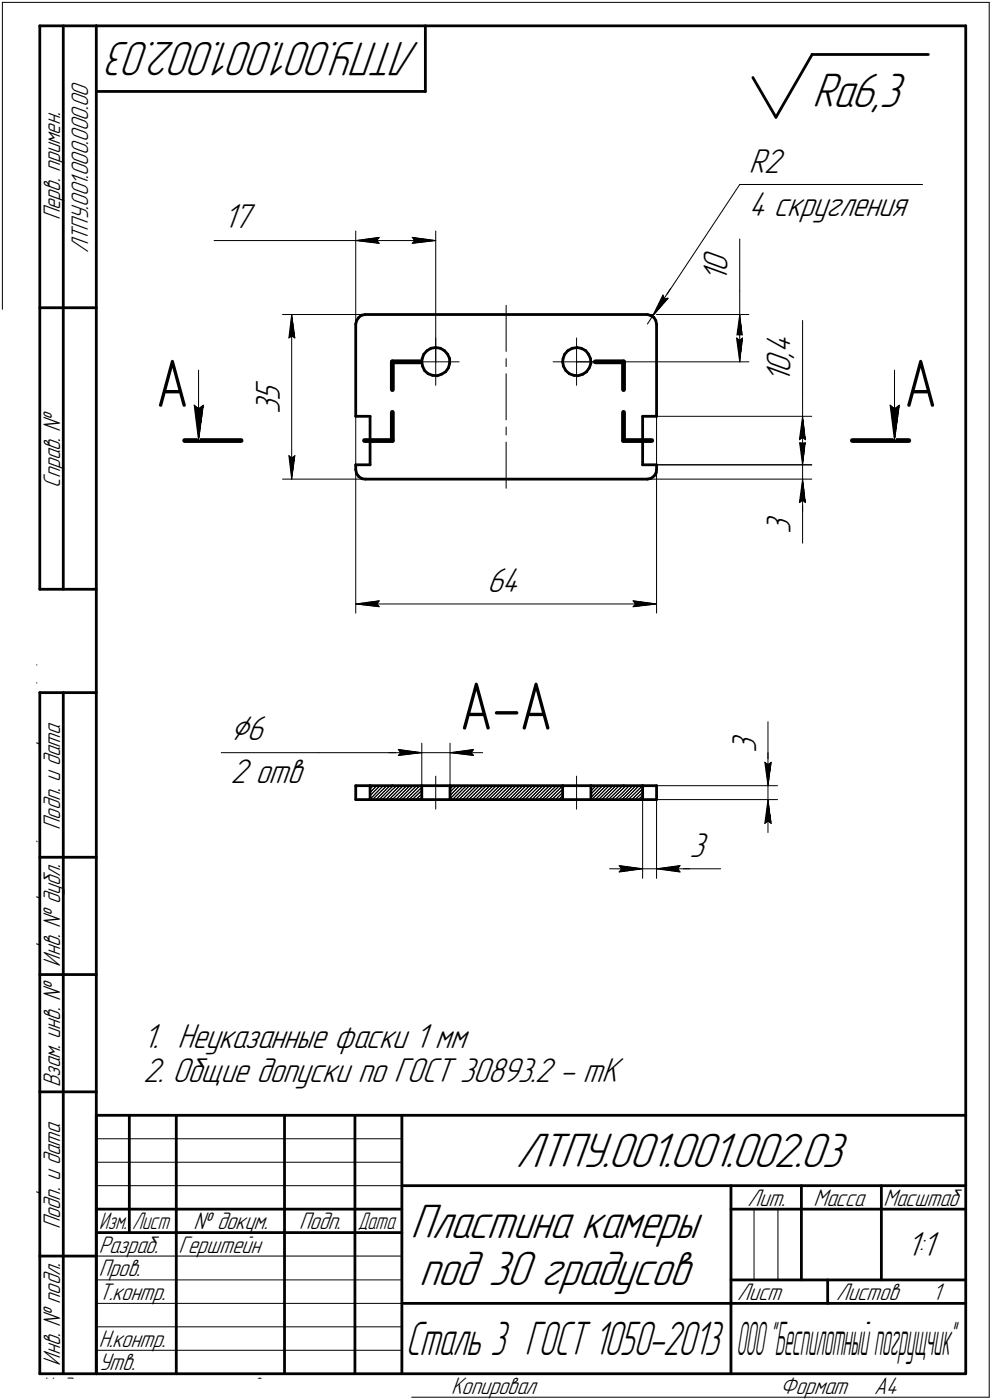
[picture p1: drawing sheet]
<svg xmlns="http://www.w3.org/2000/svg" width="211mm" height="298mm" viewBox="0 0 211 298" stroke-linecap="round" stroke-linejoin="round" font-family="sans-serif">
<defs><g id="words">
<g font-size="14.6">
<text x="33.1" y="86.6">А</text>
<text x="192.3" y="86.6">А</text>
<text x="97.8" y="155.4">А-А</text>
</g>
<g font-size="10.9">
<text x="89.4" y="9" transform="rotate(-180 89.4 9)">ЛТПУ.001.001.002.03</text>
<text x="172.8" y="22.8">Ra6,3</text>
<text x="109.8" y="248.5">ЛТПУ.001.001.002.03</text>
<text x="87.4" y="263.5">Пластина камеры</text>
<text x="89.2" y="273.5">под 30 градусов</text>
</g>
<text font-size="10.7" x="86.3" y="288.5">Сталь 3 ГОСТ 1050-2013</text>
<text font-size="10.4" x="156.7" y="288.5">ООО&quot;Беспилотныйпогрущчик&quot;</text>
<text font-size="8.5" x="49.1" y="157.7">Ç6</text>
<g font-size="7.8">
<text x="159.4" y="36.8">R2</text>
<text x="159.4" y="45.9">4 скругления</text>
<text x="47.6" y="48.7">17</text>
<text x="154.8" y="57.9" transform="rotate(-90 154.8 57.9)">0</text>
<text x="154.8" y="60" transform="rotate(-90 154.8 60)">1</text>
<text x="168.2" y="76.3" transform="rotate(-90 168.2 76.3)">,</text>
<text x="168.2" y="75.3" transform="rotate(-90 168.2 75.3)">4</text>
<text x="168.2" y="81.6" transform="rotate(-90 168.2 81.6)">1</text>
<text x="168.2" y="79.5" transform="rotate(-90 168.2 79.5)">0</text>
<text x="59.6" y="88.2" transform="rotate(-90 59.6 88.2)">3</text>
<text x="59.6" y="85.4" transform="rotate(-90 59.6 85.4)">5</text>
<text x="168.2" y="113.6" transform="rotate(-90 168.2 113.6)">3</text>
<text x="103.6" y="126.1">64</text>
<text x="160.9" y="160.3" transform="rotate(-90 160.9 160.3)">3</text>
<text x="49.1" y="166.8">2 отв</text>
<text x="146.7" y="182.5">3</text>
<text x="30.5" y="223.2">1. Неуказанные фаски 1 мм</text>
<text x="30.5" y="230.3">2. Общие допуски по ГОСТ 30893.2 - mK</text>
<text x="192.9" y="267.5">1:1</text>
</g>
<g font-size="5.4">
<text x="12.8" y="46.9" transform="rotate(-90 12.8 46.9)">Перв. примен.</text>
<text x="18.8" y="53.9" transform="rotate(-90 18.8 53.9)">ЛТПУ.001.000.000.00</text>
<text x="12.8" y="103.8" transform="rotate(-90 12.8 103.8)">Справ. №</text>
<text x="12.8" y="176.7" transform="rotate(-90 12.8 176.7)">Подп. и дата</text>
<text x="12.8" y="205.8" transform="rotate(-90 12.8 205.8)">Инв. № дубл.</text>
<text x="12.8" y="231.6" transform="rotate(-90 12.8 231.6)">Взам. инв. №</text>
<text x="159.1" y="256.8">Лит.</text>
<text x="173.1" y="256.8">Масса</text>
<text x="188" y="256.8">Масштаб</text>
<text x="12.8" y="261.7" transform="rotate(-90 12.8 261.7)">Подп. и дата</text>
<text x="41.2" y="261.8">№ докум.</text>
<text x="63.6" y="261.8">Подп.</text>
<text x="21" y="266.8">Разраб.</text>
<text x="38" y="266.8">Герштейн</text>
<text x="21" y="271.8">Пров.</text>
<text x="21" y="276.8">Т.контр.</text>
<text x="156.9" y="276.8">Лист</text>
<text x="177.9" y="276.8">Листов</text>
<text x="198.4" y="276.8">1</text>
<text x="7.5" y="286.7" transform="rotate(-90 7.5 286.7)">ПАС-3Dv21 Учебнаяверсия©2022ООО&quot;АСКОН-Системыпроектирования&quot;, Россия. Всеправазащищены.</text>
<text x="21" y="286.8">Н.контр.</text>
<text x="12.8" y="290.8" transform="rotate(-90 12.8 290.8)">Инв. № подл.</text>
<text x="21" y="291.8">Утв.</text>
<text x="8.5" y="296.7">Недлякоммерческогоиспользования</text>
<text x="96" y="296.8">Копировал</text>
<text x="166" y="296.8">Формат</text>
<text x="186" y="296.8">A4</text>
</g>
<g font-size="5.3">
<text x="21.1" y="261.8">Изм.</text>
<text x="28.1" y="261.8">Лист</text>
<text x="76.1" y="261.8">Дата</text>
</g>
</g></defs>
<g fill="none" stroke="#000" stroke-width=".59">
<path d="M8.5 5.5v120zM8.5 5.5h12zM13.5 5.5v120zM20.5 5.5v287zM20.5 5.5h185zM20.5 19.5h70zM90.5 5.5v14zM160.2 16.5l4.9 8.5zM172.8 11.6l-7.7 13.4zM172.8 11.6h24.7zM205.5 5.5v287zM8.5 65.5h12z"/>
<path d="M75.7 69v19.6zM75.9 68.3l-.2 .7zM76.3 67.6l.6-.5zM76.3 67.6l-.4 .7zM76.9 67.1l.8-.1zM77.7 67h60.1zM89.7 77l.2 1zM89.8 76.4l-.1 .6zM89.9 78l.4 .9zM90.2 75.4l-.4 1zM90.3 78.9l.8 .7zM90.8 74.7l.9-.5z"/>
<path d="M90.8 74.7l-.6 .7zM91.1 79.6l.9 .3zM91.7 74.2l1-.2zM92 79.9l1 .1zM92.7 74l1 .2zM93.7 74.2l.9 .5zM94 79.7l.8-.5zM94.6 74.7l.6 .7zM95.2 75.4l.5 1zM95.4 78.3l-.6 .9zM95.7 77.4l-.3 .9zM95.7 76.4v1z"/>
<path d="M119.7 77l.2 1zM119.8 76.4l-.1 .6zM119.9 78l.5 .9zM120.1 75.4l-.3 1zM120.4 78.9l.8 .7zM120.8 74.7l1-.5zM120.8 74.7l-.7 .7zM121.2 79.6l.9 .3zM121.8 74.2l1-.2zM122.1 79.9l.9 .1zM122.8 74l.9 .2zM123.7 74.2l.9 .5z"/>
<path d="M124 79.7l.8-.5zM124.6 74.7l.6 .7zM125.2 75.4l.4 1zM125.4 78.3l-.6 .9zM125.6 76.4l.1 1zM125.7 77.4l-.3 .9zM137.8 67l.5 .1zM138.3 67.1l.8 .5zM139.1 67.6l.4 .6zM139.5 68.2l.2 .8zM139.7 69v19.6zM75.7 99v1z"/>
<path d="M75.7 99h3zM75.7 88.6h3zM75.7 100l.2 .8zM78.7 88.6v10.4zM93 80l1-.3zM123 80l1-.3zM136.7 99h3zM136.7 88.6h3zM136.7 88.6v10.4zM139.7 99v1zM139.7 100l-.1 .7zM75.9 100.8l.5 .7z"/>
<path d="M76.4 101.5l.6 .4zM77 101.9l.7 .1zM77.7 102h60.1zM137.8 102l.7-.1zM138.5 101.9l.7-.6zM139.6 100.7l-.4 .6zM8.5 125.5h12zM8.5 147.5v145zM8.5 147.5h12zM13.5 147.5v145zM75.7 167.3v3zM75.7 167.3h3z"/>
<path d="M75.7 170.3h3zM78.7 167.3v3zM78.7 167.3h4.8zM78.7 170.3h4.8zM83.5 170.3h6.2zM83.5 167.3h6.2zM89.7 167.3v3zM89.7 170.3h6.1zM89.7 167.3h6.1zM95.8 167.3v3zM95.8 167.3h23.9zM95.8 170.3h23.9z"/>
<path d="M119.7 167.3v3zM119.7 167.3h6zM119.7 170.3h6zM125.7 167.3v3zM125.7 167.3h7zM125.7 170.3h7zM132.7 170.3h4zM132.7 167.3h4zM136.7 167.3v3zM136.7 170.3h3zM136.7 167.3h3zM139.7 167.3v3z"/>
<path d="M8.5 182.5h12zM8.5 207.5h12zM8.5 232.5h12zM20.5 237.5h185zM20.5 237.5v55zM27.5 237.5v25zM37.5 237.5v55zM60.5 237.5v55zM75.5 237.5v55zM85.5 237.5v55zM20.5 257.5h65zM85.5 252.5h120z"/>
<path d="M155.5 252.5v40zM155.5 257.5h15zM170.5 252.5v20zM170.5 257.5h35zM187.5 252.5v20zM8.5 267.5h12zM20.5 262.5h65zM85.5 277.5h70zM155.5 277.5h50zM155.5 272.5h50zM176.1 272.5v5zM8.5 292.5h12z"/>
<path d="M20.5 292.5h185z"/>
</g>
<g fill="none" stroke="#000" stroke-width=".21">
<path d="M.5 .5v297zM.5 .5h210zM210.5 .5v297zM157.4 39.3l-18.5 28zM157.4 39.3h38.9zM45.6 51.2h11zM56.6 51.2h19.1zM75.7 49.2v19.8zM75.7 51.2l5-.7zM75.7 51.2l5 .6zM75.7 51.2h17zM80.2 51.2l.5 .6z"/>
<path d="M80.7 50.5l-.5 .7zM87.7 51.8l5-.6zM87.7 50.5l.5 .7zM87.7 50.5l5 .7zM88.2 51.2l-.5 .6zM92.7 49.2v27.8zM157.4 50.9v11.1zM42.2 78.8v15zM60.1 67h17.6zM61.5 72l.6-.5zM62.1 67l.6 5zM62.1 71.5l.6 .5z"/>
<path d="M62.1 67l-.6 5zM62.1 67v35zM87.7 77h5zM92.7 77v5zM92.7 72v5zM92.7 77h5zM107.7 65v9.8zM107.7 76.4v1.7zM107.7 79.6v9.8zM117.7 77h5zM122.7 77v5zM122.7 72v5z"/>
<path d="M122.7 77h5zM122.7 77h36.6zM137.8 67h21.5zM138.9 67.3l-1.1 1.7zM141.1 62.8l.2 .8zM141.1 62.8l-2.2 4.5zM141.3 63.6l.9-.1zM142.2 63.5l-3.3 3.8zM142.7 61.5l-3.8 5.8zM156.7 72l.7-.5zM156.7 72l.7 5zM156.7 72l.7 .5z"/>
<path d="M157.4 62v5zM157.4 67l.6 5zM157.4 71.5l.6 .5zM157.4 67l-.7 5zM157.4 72.5l.6-.5zM157.4 67v10zM158 72l-.6 5zM170.8 68.2v15.5zM190.3 78.8v15zM41.3 86.3l.9 7.5zM41.3 86.3l.9 .7zM42.2 87l1.1-.7z"/>
<path d="M43.3 86.3l-1.1 7.5zM61.5 97l.6 5zM61.5 97l.6 .5zM62.1 97.5l.6-.5zM62.7 97l-.6 5zM75.7 88.6v42zM107.7 90.9v1.7zM107.7 94.1v9.9zM138.2 99h34.5zM138.2 88.6h34.5zM139.7 88.6v42zM170.1 94l.7 .5z"/>
<path d="M170.1 94l.7 5zM170.1 93.6l.7-.5zM170.8 83.7v4.9zM170.8 94.5l.6-.5zM170.8 92v7zM170.8 99v3zM170.8 88.6l.6 5zM170.8 93.1l.6 .5zM170.8 88.6l-.7 5zM170.8 88.6v10.4zM171.4 94l-.6 5zM189.4 86.3l.9 7.5z"/>
<path d="M189.4 86.3l.9 .7zM190.3 87l1-.7zM191.3 86.3l-1 7.5zM60.1 102h17.6zM137.8 102h34.9zM170.1 107l.7-.5zM170.8 102v5zM170.8 107v8.7zM170.8 102l-.7 5zM170.8 106.5l.6 .5zM170.8 102l.6 5zM170.8 102v7z"/>
<path d="M75.7 128.6l5-.7zM75.7 128.6l5 .6zM75.7 128.6h64zM80.2 128.6l.5 .6zM80.7 127.9l-.5 .7zM134.7 129.2l5-.6zM134.7 127.9l.5 .7zM134.7 127.9l5 .7zM135.2 128.6l-.5 .6zM84.8 159.6l4.9 .7zM84.8 159.6l.5 .7zM89.7 158.2v9.1z"/>
<path d="M95.8 158.2v9.1zM100.8 159.6l-.6 .7zM163.4 153.7v8.6zM47.1 160.3h20.6zM67.7 160.3h22zM78.7 169.4l2.2-2.1zM78.7 168.7l1.5-1.4zM78.7 168l.7-.7zM79.2 170.3l3.1-3zM80 170.3l3-3zM80.7 170.3l2.8-2.8zM81.4 170.3l2.1-2.2z"/>
<path d="M81.5 167.3l-2.8 2.9zM82.1 170.3l1.4-1.4zM82.7 160.3h7zM82.8 170.3l.7-.7zM83.5 170.3l3-3zM83.5 169.6l2.3-2.3zM83.5 168.9l1.6-1.6zM83.5 168.1l.9-.8zM83.5 167.5l.2-.2zM84.2 170.3l3-3zM84.8 160.9l4.9-.6zM84.9 170.3l3-3z"/>
<path d="M85.3 160.3l-.5 .6zM85.6 170.3l3-3zM86.4 170.3l2.9-3zM87 170.3l2.7-2.7zM87.7 170.3l2-2zM88.5 170.3l1.2-1.2zM89.2 170.3l.5-.5zM89.7 160.3h6.1zM92.7 165.3v7zM95.8 170.1l2.8-2.8zM95.8 168.7l1.3-1.4zM95.8 168l.6-.7z"/>
<path d="M95.8 160.3l5 .6zM95.8 160.3l5-.7zM95.8 160.3h6.9zM96.3 170.3l2.9-3zM96.9 170.3l3-3zM97.6 170.3l3.1-3zM97.8 167.3l-2 2.1zM98.4 170.3l2.9-3zM99.1 170.3l2.9-3zM99.7 170.3l3.1-3zM100.2 160.3l.6 .6zM100.5 170.3l3-3z"/>
<path d="M101.2 170.3l3-3zM101.9 170.3l3-3zM102.6 170.3l3-3zM103.3 170.3l3-3zM104 170.3l3-3zM104.7 170.3l3-3zM105.4 170.3l3.1-3zM106.2 170.3l2.9-3zM106.8 170.3l3-3zM107.5 170.3l3.1-3zM108.3 170.3l3-3zM109 170.3l2.9-3z"/>
<path d="M109.6 170.3l3.1-3zM110.4 170.3l3-3zM111.1 170.3l2.9-3zM111.8 170.3l3-3zM112.5 170.3l3-3zM113.2 170.3l3-3zM113.9 170.3l3-3zM114.6 170.3l3-3zM115.3 170.3l3.1-3zM116 170.3l3-3zM116.8 170.3l2.9-3zM117.4 170.3l2.3-2.2z"/>
<path d="M118.2 170.3l1.5-1.6zM118.9 170.3l.8-.9zM119.5 170.3l.2-.1zM122.7 165.3v7zM125.7 169.1l1.8-1.8zM125.7 168.4l1.1-1.1zM125.9 170.3l3-3zM126.1 167.3l-.4 .4zM126.7 170.3l2.9-3zM127.3 170.3l3.1-3zM128 170.3l3.1-3zM128.2 167.3l-2.5 2.5z"/>
<path d="M128.8 170.3l2.9-3zM129.5 170.3l3-3zM130.1 170.3l2.6-2.5zM130.9 170.3l1.8-1.7zM131.6 170.3l1.1-1.1zM132.3 170.3l.4-.4zM132.7 169.9l2.6-2.6zM132.7 169.2l1.9-1.9zM132.7 167.8l.5-.5zM133 170.3l3-3zM133.7 170.3l3-3zM133.9 167.3l-1.2 1.3z"/>
<path d="M134.5 170.3l2.2-2.3zM135.1 170.3l1.6-1.6zM135.8 170.3l.9-.9zM136.6 170.3l.1-.2zM136.7 170.3h28.7zM136.7 167.3h28.7zM136.7 170.3v16.7zM139.7 170.3v16.7zM162.7 175.3l.7-.5zM162.7 162.3l.7 .5zM162.7 162.3l.7 5zM163.4 162.3v5z"/>
<path d="M163.4 170.3l-.7 5zM163.4 174.8l.7 .5zM163.4 170.3l.7 5zM163.4 170.3v7zM163.4 162.8l.7-.5zM163.4 160.3v7zM163.4 167.3v3zM164.1 162.3l-.7 5zM129.7 185h7zM131.7 184.3l5 .7zM131.7 184.3l.5 .7zM131.7 185.7l5-.7z"/>
<path d="M132.2 185l-.5 .7zM136.7 185h3zM139.7 185h5zM139.7 185l5 .7zM139.7 185l5-.7zM139.7 185h7zM144.2 185l.5 .7zM144.7 185h8.6zM144.7 184.3l-.5 .7zM20.5 247.5h65zM20.5 252.5h65zM20.5 242.5h65z"/>
<path d="M160.4 257.5v15zM165.5 257.5v15zM20.5 267.5h65zM20.5 272.5h65zM20.5 277.5h65zM.5 297.5h210zM20.5 282.5h65zM20.5 287.5h65z"/>
</g>
<path d="M83.5 77h6zM83.5 77v6zM126.7 77h6zM132.7 77v6zM39.3 93.8h12zM77.6 93.8h5.9zM83.5 87.8v6zM132.7 93.8h6zM132.7 87.8v6zM181.4 93.8h12z" fill="none" stroke="#000" stroke-width="1"/>
<g fill="#fff" stroke="#fff" stroke-width=".21">
<path d="M53.9 80.9h7.2zM53.9 80.9h7.2zM53.9 81h7.2zM53.9 81.1h7.2zM53.9 81.2h7.2zM53.9 81.3h7.2zM53.9 81.4h7.2zM53.9 81.4h7.2zM53.9 81.5h7.2zM53.9 81.6h7.2zM53.9 81.7h7.2zM53.9 81.8h7.2zM53.9 81.9h7.2zM53.9 82h7.2zM53.9 82h7.2zM53.9 82.1h7.2zM53.9 82.2h7.2zM53.9 82.3h7.2zM53.9 82.4h7.2zM53.9 82.5h7.2zM53.9 82.5h7.2zM53.9 82.6h7.2zM53.9 82.7h7.2zM53.9 82.8h7.2zM53.9 82.9h7.2zM53.9 83h7.2zM53.9 83.1h7.2zM53.9 83.1h7.2zM53.9 83.2h7.2zM53.9 83.3h7.2zM53.9 83.4h7.2zM53.9 83.5h7.2zM53.9 83.6h7.2zM53.9 83.7h7.2zM53.9 83.7h7.2zM53.9 83.8h7.2zM53.9 83.9h7.2zM53.9 84h7.2zM53.9 84.1h7.2zM53.9 84.2h7.2zM53.9 84.2h7.2zM53.9 84.3h7.2zM53.9 84.4h7.2zM53.9 84.5h7.2zM53.9 84.6h7.2zM53.9 84.7h7.2zM53.9 84.8h7.2zM53.9 84.8h7.2zM53.9 84.9h7.2zM53.9 85h7.2zM53.9 85.1h7.2zM53.9 85.2h7.2zM53.9 85.3h7.2zM53.9 85.3h7.2zM53.9 85.4h7.2zM53.9 85.5h7.2zM53.9 85.6h7.2zM53.9 85.7h7.2zM53.9 85.8h7.2zM53.9 85.9h7.2zM53.9 85.9h7.2zM53.9 86h7.2zM53.9 86.1h7.2zM53.9 86.2h7.2zM53.9 86.3h7.2zM53.9 86.4h7.2zM53.9 86.4h7.2zM53.9 86.5h7.2zM53.9 86.6h7.2zM53.9 86.7h7.2zM53.9 86.8h7.2zM53.9 86.9h7.2zM53.9 87h7.2zM53.9 87h7.2zM53.9 87.1h7.2zM53.9 87.2h7.2zM53.9 87.3h7.2zM53.9 87.4h7.2zM53.9 87.5h7.2zM53.9 87.5h7.2zM53.9 87.6h7.2zM53.9 87.7h7.2zM53.9 87.8h7.2zM53.9 87.9h7.2zM53.9 88h7.2zM53.9 88.1h7.2zM53.9 88.1h7.2z"/>
<path d="M62 67.2h.2zM62 67.3h.2zM62 67.4h.3zM61.9 67.5h.4zM61.9 67.6h.4zM61.9 67.6h.5zM61.8 67.7h.6zM61.8 67.8h.7zM61.7 67.9h.8zM61.7 68h.8zM61.7 68.1h.9zM61.6 68.2h1zM61.6 68.2h1.1zM61.6 68.3h1.1zM61.6 68.4h1.1zM61.6 68.5h1.1zM61.6 68.6h1.1zM61.5 68.7h1.3zM61.5 68.7h1.3zM61.4 68.8h1.4zM61.4 68.9h1.5zM61.4 69h1.5zM61.4 69.1h1.5zM61.4 69.2h1.5zM61.4 69.3h1.5zM61.4 69.3h1.5zM61.4 69.4h1.5zM61.3 69.5h1.7zM61.3 69.6h1.7zM61.3 69.7h1.7zM61.3 69.8h1.7zM61.3 69.8h1.7zM61.3 69.9h1.7zM61.3 70h1.7zM61.2 70.1h1.9zM61.2 70.2h1.9zM61.2 70.3h1.9zM61.2 70.4h1.9zM61.2 70.4h1.9zM61.2 70.5h1.9zM61.2 70.6h1.9zM61.1 70.7h2.1zM61.1 70.8h2.1zM61.1 70.9h2.1zM61.1 71h2.1zM61.1 71h2.1zM61.1 71.1h2.1zM61.1 71.2h2.1zM61 71.3h2.2zM61 71.4h2.2zM61 71.5h2.2zM61 71.5h2.2zM61 71.6h2.2zM61 71.7h2.2zM61 71.8h2.2zM61 71.9h2.3zM61 72h2.3zM61 72.1h2.3zM61 72.1h2.3zM61 72.2h2.3zM61 72.3h2.3zM61 72.4h2.3z"/>
<path d="M60.9 96.5h2.4zM61 96.6h2.3zM61 96.7h2.3zM61 96.8h2.3zM61 96.9h2.3zM61 96.9h2.3zM61 97h2.3zM61 97.1h2.3zM61 97.2h2.2zM61 97.3h2.2zM61 97.4h2.2zM61 97.5h2.2zM61 97.5h2.2zM61 97.6h2.2zM61 97.7h2.2zM61.1 97.8h2.1zM61.1 97.9h2.1zM61.1 98h2.1zM61.1 98h2.1zM61.1 98.1h2.1zM61.1 98.2h2.1zM61.1 98.3h2.1zM61.1 98.4h2zM61.2 98.5h1.9zM61.2 98.6h1.9zM61.2 98.6h1.9zM61.2 98.7h1.9zM61.2 98.8h1.9zM61.2 98.9h1.9zM61.2 99h1.9zM61.3 99.1h1.7zM61.3 99.1h1.7zM61.3 99.2h1.7zM61.3 99.3h1.7zM61.3 99.4h1.7zM61.3 99.5h1.7zM61.3 99.6h1.7zM61.4 99.7h1.5zM61.4 99.7h1.5zM61.4 99.8h1.5zM61.4 99.9h1.5zM61.4 100h1.5zM61.4 100.1h1.5zM61.4 100.2h1.5zM61.4 100.2h1.4zM61.5 100.3h1.3zM61.5 100.4h1.3zM61.6 100.5h1.1zM61.6 100.6h1.1zM61.6 100.7h1.1zM61.6 100.8h1.1zM61.6 100.8h1zM61.7 100.9h.9zM61.7 101h.9zM61.7 101.1h.8zM61.8 101.2h.7zM61.8 101.3h.6zM61.8 101.3h.6zM61.9 101.4h.4zM61.9 101.5h.4zM62 101.6h.3zM62 101.7h.2zM62 101.8h.2z"/>
<path d="M103.6 120.5h8.2zM103.6 120.6h8.2zM103.6 120.6h8.2zM103.6 120.7h8.2zM103.6 120.8h8.2zM103.6 120.9h8.2zM103.6 121h8.2zM103.6 121.1h8.2zM103.6 121.2h8.2zM103.6 121.2h8.2zM103.6 121.3h8.2zM103.6 121.4h8.2zM103.6 121.5h8.2zM103.6 121.6h8.2zM103.6 121.7h8.2zM103.6 121.8h8.2zM103.6 121.8h8.2zM103.6 121.9h8.2zM103.6 122h8.2zM103.6 122.1h8.2zM103.6 122.2h8.2zM103.6 122.3h8.2zM103.6 122.3h8.2zM103.6 122.4h8.2zM103.6 122.5h8.2zM103.6 122.6h8.2zM103.6 122.7h8.2zM103.6 122.8h8.2zM103.6 122.9h8.2zM103.6 122.9h8.2zM103.6 123h8.2zM103.6 123.1h8.2zM103.6 123.2h8.2zM103.6 123.3h8.2zM103.6 123.4h8.2zM103.6 123.4h8.2zM103.6 123.5h8.2zM103.6 123.6h8.2zM103.6 123.7h8.2zM103.6 123.8h8.2zM103.6 123.9h8.2zM103.6 124h8.2zM103.6 124h8.2zM103.6 124.1h8.2zM103.6 124.2h8.2zM103.6 124.3h8.2zM103.6 124.4h8.2zM103.6 124.5h8.2zM103.6 124.5h8.2zM103.6 124.6h8.2zM103.6 124.7h8.2zM103.6 124.8h8.2zM103.6 124.9h8.2zM103.6 125h8.2zM103.6 125.1h8.2zM103.6 125.1h8.2zM103.6 125.2h8.2zM103.6 125.3h8.2zM103.6 125.4h8.2zM103.6 125.5h8.2zM103.6 125.6h8.2zM103.6 125.6h8.2zM103.6 125.7h8.2zM103.6 125.8h8.2zM103.6 125.9h8.2zM103.6 126h8.2zM103.6 126.1h8.2zM103.6 126.2h8.2zM103.6 126.2h8.2zM103.6 126.3h8.2zM103.6 126.4h8.2zM103.6 126.5h8.2zM103.6 126.6h8.2zM103.6 126.7h8.2zM103.6 126.7h8.2zM103.6 126.8h8.2zM103.6 126.9h8.2zM103.6 127h8.2zM103.6 127.1h8.2zM103.6 127.2h8.2zM103.6 127.3h8.2zM103.6 127.3h8.2zM103.6 127.4h8.2zM103.6 127.5h8.2z"/>
<path d="M80.6 127.4h.6zM80 127.5h1.2zM79.3 127.6h1.9zM78.7 127.7h2.5zM78.1 127.8h3.1zM77.5 127.8h3.7zM77.3 127.9h3.9zM77.1 128h4.1zM76.9 128.1h4.3zM76.7 128.2h4.5zM76.5 128.3h4.7zM76.3 128.4h4.9zM76.1 128.4h5.1zM75.9 128.5h5.3zM75.7 128.6h5.5zM75.9 128.7h5.3zM76.2 128.8h5zM76.4 128.9h4.8zM76.6 128.9h4.6zM76.9 129h4.3zM77 129.1h4.2zM77.3 129.2h3.9zM77.5 129.3h3.7zM78.1 129.4h3.1zM78.7 129.5h2.5zM79.3 129.5h1.9zM80 129.6h1.2zM80.6 129.7h.6z"/>
<path d="M134.2 127.4h.7zM134.2 127.5h1.3zM134.2 127.6h1.9zM134.2 127.7h2.5zM134.2 127.8h3.1zM134.2 127.8h3.7zM134.2 127.9h4zM134.2 128h4.1zM134.2 128.1h4.3zM134.2 128.2h4.6zM134.2 128.3h4.7zM134.2 128.4h4.9zM134.2 128.4h5.2zM134.2 128.5h5.3zM134.2 128.6h5.5zM134.2 128.7h5.3zM134.2 128.8h5.1zM134.2 128.9h4.9zM134.2 128.9h4.7zM134.2 129h4.4zM134.2 129.1h4.2zM134.2 129.2h4zM134.2 129.3h3.7zM134.2 129.4h3.1zM134.2 129.5h2.5zM134.2 129.5h1.9zM134.2 129.6h1.3zM134.2 129.7h.7z"/>
<path d="M47.6 43h7.1zM47.6 43.1h7.1zM47.6 43.2h7.1zM47.6 43.3h7.1zM47.6 43.3h7.1zM47.6 43.4h7.1zM47.6 43.5h7.1zM47.6 43.6h7.1zM47.6 43.7h7.1zM47.6 43.8h7.1zM47.6 43.9h7.1zM47.6 43.9h7.1zM47.6 44h7.1zM47.6 44.1h7.1zM47.6 44.2h7.1zM47.6 44.3h7.1zM47.6 44.4h7.1zM47.6 44.4h7.1zM47.6 44.5h7.1zM47.6 44.6h7.1zM47.6 44.7h7.1zM47.6 44.8h7.1zM47.6 44.9h7.1zM47.6 45h7.1zM47.6 45h7.1zM47.6 45.1h7.1zM47.6 45.2h7.1zM47.6 45.3h7.1zM47.6 45.4h7.1zM47.6 45.5h7.1zM47.6 45.6h7.1zM47.6 45.6h7.1zM47.6 45.7h7.1zM47.6 45.8h7.1zM47.6 45.9h7.1zM47.6 46h7.1zM47.6 46.1h7.1zM47.6 46.1h7.1zM47.6 46.2h7.1zM47.6 46.3h7.1zM47.6 46.4h7.1zM47.6 46.5h7.1zM47.6 46.6h7.1zM47.6 46.7h7.1zM47.6 46.7h7.1zM47.6 46.8h7.1zM47.6 46.9h7.1zM47.6 47h7.1zM47.6 47.1h7.1zM47.6 47.2h7.1zM47.6 47.2h7.1zM47.6 47.3h7.1zM47.6 47.4h7.1zM47.6 47.5h7.1zM47.6 47.6h7.1zM47.6 47.7h7.1zM47.6 47.8h7.1zM47.6 47.8h7.1zM47.6 47.9h7.1zM47.6 48h7.1zM47.6 48.1h7.1zM47.6 48.2h7.1zM47.6 48.3h7.1zM47.6 48.3h7.1zM47.6 48.4h7.1zM47.6 48.5h7.1zM47.6 48.6h7.1zM47.6 48.7h7.1zM47.6 48.8h7.1zM47.6 48.9h7.1zM47.6 48.9h7.1zM47.6 49h7.1zM47.6 49.1h7.1zM47.6 49.2h7.1zM47.6 49.3h7.1zM47.6 49.4h7.1zM47.6 49.4h7.1zM47.6 49.5h7.1zM47.6 49.6h7.1zM47.6 49.7h7.1zM47.6 49.8h7.1zM47.6 49.9h7.1zM47.6 50h7.1zM47.6 50h7.1zM47.6 50.1h7.1z"/>
<path d="M80.6 50h.6zM80 50.1h1.2zM79.3 50.2h1.9zM78.7 50.3h2.5zM78.1 50.4h3.1zM77.5 50.5h3.7zM77.3 50.5h3.9zM77.1 50.6h4.1zM76.9 50.7h4.3zM76.7 50.8h4.5zM76.5 50.9h4.7zM76.3 51h4.9zM76.1 51.1h5.1zM75.9 51.1h5.3zM75.7 51.2h5.5zM75.9 51.3h5.3zM76.2 51.4h5zM76.4 51.5h4.8zM76.6 51.6h4.6zM76.9 51.6h4.3zM77 51.7h4.2zM77.3 51.8h3.9zM77.5 51.9h3.7zM78.1 52h3.1zM78.7 52.1h2.5zM79.3 52.2h1.9zM80 52.2h1.2zM80.6 52.3h.6z"/>
<path d="M87.2 50h.7zM87.2 50.1h1.3zM87.2 50.2h1.9zM87.2 50.3h2.5zM87.2 50.4h3.1zM87.2 50.5h3.7zM87.2 50.5h4zM87.2 50.6h4.2zM87.2 50.7h4.3zM87.2 50.8h4.6zM87.2 50.9h4.7zM87.2 51h4.9zM87.2 51.1h5.2zM87.2 51.1h5.3zM87.2 51.2h5.5zM87.2 51.3h5.3zM87.2 51.4h5.1zM87.2 51.5h4.9zM87.2 51.6h4.7zM87.2 51.6h4.4zM87.2 51.7h4.2zM87.2 51.8h4zM87.2 51.9h3.7zM87.2 52h3.1zM87.2 52.1h2.5zM87.2 52.2h1.9zM87.2 52.2h1.3zM87.2 52.3h.7z"/>
<path d="M149.2 52.9h7.2zM149.2 53h7.2zM149.2 53.1h7.2zM149.2 53.2h7.2zM149.2 53.3h7.2zM149.2 53.3h7.2zM149.2 53.4h7.2zM149.2 53.5h7.2zM149.2 53.6h7.2zM149.2 53.7h7.2zM149.2 53.8h7.2zM149.2 53.8h7.2zM149.2 53.9h7.2zM149.2 54h7.2zM149.2 54.1h7.2zM149.2 54.2h7.2zM149.2 54.3h7.2zM149.2 54.4h7.2zM149.2 54.4h7.2zM149.2 54.5h7.2zM149.2 54.6h7.2zM149.2 54.7h7.2zM149.2 54.8h7.2zM149.2 54.9h7.2zM149.2 54.9h7.2zM149.2 55h7.2zM149.2 55.1h7.2zM149.2 55.2h7.2zM149.2 55.3h7.2zM149.2 55.4h7.2zM149.2 55.5h7.2zM149.2 55.5h7.2zM149.2 55.6h7.2zM149.2 55.7h7.2zM149.2 55.8h7.2zM149.2 55.9h7.2zM149.2 56h7.2zM149.2 56h7.2zM149.2 56.1h7.2zM149.2 56.2h7.2zM149.2 56.3h7.2zM149.2 56.4h7.2zM149.2 56.5h7.2zM149.2 56.6h7.2zM149.2 56.6h7.2zM149.2 56.7h7.2zM149.2 56.8h7.2zM149.2 56.9h7.2zM149.2 57h7.2zM149.2 57.1h7.2zM149.2 57.1h7.2zM149.2 57.2h7.2zM149.2 57.3h7.2zM149.2 57.4h7.2zM149.2 57.5h7.2zM149.2 57.6h7.2zM149.2 57.7h7.2zM149.2 57.7h7.2zM149.2 57.8h7.2zM149.2 57.9h7.2zM149.2 58h7.2zM149.2 58.1h7.2zM149.2 58.2h7.2zM149.2 58.3h7.2zM149.2 58.3h7.2zM149.2 58.4h7.2zM149.2 58.5h7.2zM149.2 58.6h7.2zM149.2 58.7h7.2zM149.2 58.8h7.2zM149.2 58.8h7.2zM149.2 58.9h7.2zM149.2 59h7.2zM149.2 59.1h7.2zM149.2 59.2h7.2zM149.2 59.3h7.2zM149.2 59.4h7.2zM149.2 59.4h7.2zM149.2 59.5h7.2zM149.2 59.6h7.2zM149.2 59.7h7.2zM149.2 59.8h7.2zM149.2 59.9h7.2zM149.2 59.9h7.2z"/>
<path d="M157.3 67.2h.3zM157.3 67.3h.3zM157.2 67.4h.4zM157.2 67.5h.4zM157.2 67.6h.4zM157.1 67.6h.5zM157.1 67.7h.6zM157.1 67.8h.6zM157.1 67.9h.6zM157.1 68h.7zM157 68.1h.8zM157 68.2h.9zM156.9 68.2h1zM156.9 68.3h1zM156.9 68.4h1.1zM156.8 68.5h1.2zM156.8 68.6h1.2zM156.7 68.7h1.4zM156.7 68.7h1.4zM156.6 68.8h1.5zM156.6 68.9h1.6zM156.6 69h1.6zM156.6 69.1h1.6zM156.6 69.2h1.6zM156.6 69.3h1.6zM156.6 69.3h1.6zM156.6 69.4h1.6zM156.5 69.5h1.7zM156.5 69.6h1.7zM156.5 69.7h1.7zM156.5 69.8h1.7zM156.5 69.8h1.7zM156.5 69.9h1.7zM156.5 70h1.7zM156.5 70.1h1.8zM156.5 70.2h1.8zM156.5 70.3h1.8zM156.5 70.4h1.8zM156.5 70.4h1.8zM156.5 70.5h1.8zM156.5 70.6h1.8zM156.4 70.7h2zM156.4 70.8h2zM156.4 70.9h2zM156.4 71h2zM156.4 71h2zM156.4 71.1h2zM156.4 71.2h2zM156.3 71.3h2.2zM156.3 71.4h2.2zM156.3 71.5h2.2zM156.3 71.5h2.2zM156.3 71.6h2.2zM156.3 71.7h2.2zM156.3 71.8h2.2zM156.2 71.9h2.4zM156.2 72h2.4zM156.2 72.1h2.4zM156.2 72.1h2.4zM156.2 72.2h2.4zM156.2 72.3h2.4zM156.2 72.4h2.4z"/>
<path d="M156.1 71.5h2.5zM156.2 71.6h2.4zM156.2 71.7h2.4zM156.2 71.8h2.4zM156.2 71.9h2.4zM156.2 72h2.4zM156.2 72.1h2.4zM156.2 72.1h2.4zM156.3 72.2h2.2zM156.3 72.3h2.2zM156.3 72.4h2.2zM156.3 72.5h2.2zM156.3 72.6h2.2zM156.3 72.6h2.2zM156.3 72.7h2.2zM156.4 72.8h2zM156.4 72.9h2zM156.4 73h2zM156.4 73.1h2zM156.4 73.2h2zM156.4 73.2h2zM156.4 73.3h2zM156.5 73.4h1.8zM156.5 73.5h1.8zM156.5 73.6h1.8zM156.5 73.7h1.8zM156.5 73.7h1.8zM156.5 73.8h1.8zM156.5 73.9h1.8zM156.5 74h1.7zM156.5 74.1h1.7zM156.5 74.2h1.7zM156.5 74.3h1.7zM156.5 74.3h1.7zM156.5 74.4h1.7zM156.5 74.5h1.7zM156.6 74.6h1.6zM156.6 74.7h1.6zM156.6 74.8h1.6zM156.6 74.8h1.6zM156.6 74.9h1.6zM156.6 75h1.6zM156.6 75.1h1.6zM156.6 75.2h1.5zM156.7 75.3h1.4zM156.7 75.4h1.4zM156.8 75.4h1.2zM156.8 75.5h1.2zM156.9 75.6h1.1zM156.9 75.7h1zM156.9 75.8h1zM157 75.9h.9zM157 75.9h.8zM157.1 76h.7zM157.1 76.1h.6zM157.1 76.2h.6zM157.1 76.3h.6zM157.1 76.4h.5zM157.2 76.5h.4zM157.2 76.5h.4zM157.2 76.6h.4zM157.3 76.7h.3zM157.3 76.8h.3z"/>
<path d="M162.6 109.1h7.2zM162.6 109.1h7.2zM162.6 109.2h7.2zM162.6 109.3h7.2zM162.6 109.4h7.2zM162.6 109.5h7.2zM162.6 109.6h7.2zM162.6 109.6h7.2zM162.6 109.7h7.2zM162.6 109.8h7.2zM162.6 109.9h7.2zM162.6 110h7.2zM162.6 110.1h7.2zM162.6 110.2h7.2zM162.6 110.2h7.2zM162.6 110.3h7.2zM162.6 110.4h7.2zM162.6 110.5h7.2zM162.6 110.6h7.2zM162.6 110.7h7.2zM162.6 110.7h7.2zM162.6 110.8h7.2zM162.6 110.9h7.2zM162.6 111h7.2zM162.6 111.1h7.2zM162.6 111.2h7.2zM162.6 111.3h7.2zM162.6 111.3h7.2zM162.6 111.4h7.2zM162.6 111.5h7.2zM162.6 111.6h7.2zM162.6 111.7h7.2zM162.6 111.8h7.2zM162.6 111.8h7.2zM162.6 111.9h7.2zM162.6 112h7.2zM162.6 112.1h7.2zM162.6 112.2h7.2zM162.6 112.3h7.2zM162.6 112.4h7.2zM162.6 112.4h7.2zM162.6 112.5h7.2zM162.6 112.6h7.2zM162.6 112.7h7.2zM162.6 112.8h7.2zM162.6 112.9h7.2zM162.6 112.9h7.2zM162.6 113h7.2zM162.6 113.1h7.2zM162.6 113.2h7.2zM162.6 113.3h7.2zM162.6 113.4h7.2zM162.6 113.5h7.2zM162.6 113.5h7.2z"/>
<path d="M170.7 102.3h.2zM170.7 102.4h.2zM170.6 102.4h.3zM170.6 102.5h.4zM170.5 102.6h.5zM170.5 102.7h.6zM170.5 102.8h.6zM170.4 102.9h.7zM170.4 103h.8zM170.3 103h.9zM170.3 103.1h.9zM170.3 103.2h1zM170.3 103.3h1zM170.3 103.4h1.1zM170.2 103.5h1.2zM170.2 103.5h1.2zM170.1 103.6h1.3zM170.1 103.7h1.3zM170 103.8h1.4zM170 103.9h1.5zM170 104h1.5zM170 104.1h1.5zM170 104.1h1.5zM170 104.2h1.5zM170 104.3h1.5zM170 104.4h1.5zM169.9 104.5h1.7zM169.9 104.6h1.7zM169.9 104.6h1.7zM169.9 104.7h1.7zM169.9 104.8h1.7zM169.9 104.9h1.7zM169.9 105h1.7zM169.8 105.1h1.9zM169.8 105.2h1.9zM169.8 105.2h1.9zM169.8 105.3h1.9zM169.8 105.4h1.9zM169.8 105.5h1.9zM169.8 105.6h1.9zM169.8 105.7h1.9zM169.8 105.7h2zM169.8 105.8h2zM169.8 105.9h2zM169.8 106h2zM169.8 106.1h2zM169.8 106.2h2zM169.8 106.3h2zM169.7 106.3h2.2zM169.7 106.4h2.2zM169.7 106.5h2.2zM169.7 106.6h2.2zM169.7 106.7h2.2zM169.7 106.8h2.2zM169.7 106.8h2.2zM169.6 106.9h2.4zM169.6 107h2.4zM169.6 107.1h2.4zM169.6 107.2h2.4zM169.6 107.3h2.4zM169.6 107.4h2.4zM169.6 107.4h2.4z"/>
<path d="M169.5 93.5h2.5zM169.6 93.6h2.4zM169.6 93.6h2.4zM169.6 93.7h2.4zM169.6 93.8h2.4zM169.6 93.9h2.4zM169.6 94h2.4zM169.6 94.1h2.4zM169.7 94.1h2.2zM169.7 94.2h2.2zM169.7 94.3h2.2zM169.7 94.4h2.2zM169.7 94.5h2.2zM169.7 94.6h2.2zM169.7 94.7h2.2zM169.8 94.7h2zM169.8 94.8h2zM169.8 94.9h2zM169.8 95h2zM169.8 95.1h2zM169.8 95.2h2zM169.8 95.2h2zM169.8 95.3h1.9zM169.8 95.4h1.9zM169.8 95.5h1.9zM169.8 95.6h1.9zM169.8 95.7h1.9zM169.8 95.8h1.9zM169.8 95.8h1.9zM169.8 95.9h1.9zM169.9 96h1.7zM169.9 96.1h1.7zM169.9 96.2h1.7zM169.9 96.3h1.7zM169.9 96.4h1.7zM169.9 96.4h1.7zM169.9 96.5h1.7zM170 96.6h1.5zM170 96.7h1.5zM170 96.8h1.5zM170 96.9h1.5zM170 96.9h1.5zM170 97h1.5zM170 97.1h1.5zM170 97.2h1.4zM170.1 97.3h1.3zM170.1 97.4h1.3zM170.2 97.5h1.2zM170.2 97.5h1.2zM170.3 97.6h1.1zM170.3 97.7h1zM170.3 97.8h1zM170.3 97.9h.9zM170.3 98h.9zM170.4 98h.8zM170.4 98.1h.7zM170.5 98.2h.6zM170.5 98.3h.6zM170.5 98.4h.5zM170.6 98.5h.4zM170.6 98.6h.3zM170.7 98.6h.2zM170.7 98.7h.2z"/>
<path d="M162.6 70.3h7.2zM162.6 70.4h7.2zM162.6 70.4h7.2zM162.6 70.5h7.2zM162.6 70.6h7.2zM162.6 70.7h7.2zM162.6 70.8h7.2zM162.6 70.9h7.2zM162.6 71h7.2zM162.6 71h7.2zM162.6 71.1h7.2zM162.6 71.2h7.2zM162.6 71.3h7.2zM162.6 71.4h7.2zM162.6 71.5h7.2zM162.6 71.5h7.2zM162.6 71.6h7.2zM162.6 71.7h7.2zM162.6 71.8h7.2zM162.6 71.9h7.2zM162.6 72h7.2zM162.6 72.1h7.2zM162.6 72.1h7.2zM162.6 72.2h7.2zM162.6 72.3h7.2zM162.6 72.4h7.2zM162.6 72.5h7.2zM162.6 72.6h7.2zM162.6 72.6h7.2zM162.6 72.7h7.2zM162.6 72.8h7.2zM162.6 72.9h7.2zM162.6 73h7.2zM162.6 73.1h7.2zM162.6 73.2h7.2zM162.6 73.2h7.2zM162.6 73.3h7.2zM162.6 73.4h7.2zM162.6 73.5h7.2zM162.6 73.6h7.2zM162.6 73.7h7.2zM162.6 73.7h7.2zM162.6 73.8h7.2zM162.6 73.9h7.2zM162.6 74h7.2zM162.6 74.1h7.2zM162.6 74.2h7.2zM162.6 74.3h7.2zM162.6 74.3h7.2zM162.6 74.4h7.2zM162.6 74.5h7.2zM162.6 74.6h7.2zM162.6 74.7h7.2zM162.6 74.8h7.2zM162.6 74.8h7.2zM162.6 74.9h7.2zM162.6 75h7.2zM162.6 75.1h7.2zM162.6 75.2h7.2zM162.6 75.3h7.2zM162.6 75.4h7.2zM162.6 75.4h7.2zM162.6 75.5h7.2zM162.6 75.6h7.2zM162.6 75.7h7.2zM162.6 75.8h7.2zM162.6 75.9h7.2zM162.6 75.9h7.2zM162.6 76h7.2zM162.6 76.1h7.2zM162.6 76.2h7.2zM162.6 76.3h7.2zM162.6 76.4h7.2zM162.6 76.5h7.2zM162.6 76.5h7.2zM162.6 76.6h7.2zM162.6 76.7h7.2zM162.6 76.8h7.2zM162.6 76.9h7.2zM162.6 77h7.2zM162.6 77h7.2zM162.6 77.1h7.2zM162.6 77.2h7.2zM162.6 77.3h7.2zM162.6 77.4h7.2zM162.6 77.5h7.2zM162.6 77.6h7.2zM162.6 77.6h7.2zM162.6 77.7h7.2zM162.6 77.8h7.2zM162.6 77.9h7.2zM162.6 78h7.2zM162.6 78.1h7.2zM162.6 78.1h7.2zM162.6 78.2h7.2zM162.6 78.3h7.2zM162.6 78.4h7.2zM162.6 78.5h7.2zM162.6 78.6h7.2zM162.6 78.7h7.2zM162.6 78.7h7.2zM162.6 78.8h7.2zM162.6 78.9h7.2zM162.6 79h7.2zM162.6 79.1h7.2zM162.6 79.2h7.2zM162.6 79.2h7.2zM162.6 79.3h7.2zM162.6 79.4h7.2zM162.6 79.5h7.2zM162.6 79.6h7.2zM162.6 79.7h7.2zM162.6 79.8h7.2zM162.6 79.8h7.2zM162.6 79.9h7.2zM162.6 80h7.2zM162.6 80.1h7.2zM162.6 80.2h7.2zM162.6 80.3h7.2zM162.6 80.3h7.2zM162.6 80.4h7.2zM162.6 80.5h7.2zM162.6 80.6h7.2zM162.6 80.7h7.2zM162.6 80.8h7.2zM162.6 80.9h7.2zM162.6 80.9h7.2zM162.6 81h7.2zM162.6 81.1h7.2zM162.6 81.2h7.2zM162.6 81.3h7.2zM162.6 81.4h7.2zM162.6 81.4h7.2zM162.6 81.5h7.2z"/>
<path d="M169.5 93.5h2.5zM169.6 93.6h2.4zM169.6 93.6h2.4zM169.6 93.7h2.4zM169.6 93.8h2.4zM169.6 93.9h2.4zM169.6 94h2.4zM169.6 94.1h2.4zM169.7 94.1h2.2zM169.7 94.2h2.2zM169.7 94.3h2.2zM169.7 94.4h2.2zM169.7 94.5h2.2zM169.7 94.6h2.2zM169.7 94.7h2.2zM169.8 94.7h2zM169.8 94.8h2zM169.8 94.9h2zM169.8 95h2zM169.8 95.1h2zM169.8 95.2h2zM169.8 95.2h2zM169.8 95.3h1.9zM169.8 95.4h1.9zM169.8 95.5h1.9zM169.8 95.6h1.9zM169.8 95.7h1.9zM169.8 95.8h1.9zM169.8 95.8h1.9zM169.8 95.9h1.9zM169.9 96h1.7zM169.9 96.1h1.7zM169.9 96.2h1.7zM169.9 96.3h1.7zM169.9 96.4h1.7zM169.9 96.4h1.7zM169.9 96.5h1.7zM170 96.6h1.5zM170 96.7h1.5zM170 96.8h1.5zM170 96.9h1.5zM170 96.9h1.5zM170 97h1.5zM170 97.1h1.5zM170 97.2h1.4zM170.1 97.3h1.3zM170.1 97.4h1.3zM170.2 97.5h1.2zM170.2 97.5h1.2zM170.3 97.6h1.1zM170.3 97.7h1zM170.3 97.8h1zM170.3 97.9h.9zM170.3 98h.9zM170.4 98h.8zM170.4 98.1h.7zM170.5 98.2h.6zM170.5 98.3h.6zM170.5 98.4h.5zM170.6 98.5h.4zM170.6 98.6h.3zM170.7 98.6h.2zM170.7 98.7h.2z"/>
<path d="M170.7 88.9h.2zM170.7 89h.2zM170.6 89.1h.3zM170.6 89.2h.4zM170.5 89.2h.5zM170.5 89.3h.6zM170.5 89.4h.6zM170.4 89.5h.7zM170.4 89.6h.8zM170.3 89.7h.9zM170.3 89.7h.9zM170.3 89.8h1zM170.3 89.9h1zM170.3 90h1.1zM170.2 90.1h1.2zM170.2 90.2h1.2zM170.1 90.3h1.3zM170.1 90.3h1.3zM170 90.4h1.4zM170 90.5h1.5zM170 90.6h1.5zM170 90.7h1.5zM170 90.8h1.5zM170 90.8h1.5zM170 90.9h1.5zM170 91h1.5zM169.9 91.1h1.7zM169.9 91.2h1.7zM169.9 91.3h1.7zM169.9 91.4h1.7zM169.9 91.4h1.7zM169.9 91.5h1.7zM169.9 91.6h1.7zM169.8 91.7h1.9zM169.8 91.8h1.9zM169.8 91.9h1.9zM169.8 91.9h1.9zM169.8 92h1.9zM169.8 92.1h1.9zM169.8 92.2h1.9zM169.8 92.3h1.9zM169.8 92.4h2zM169.8 92.5h2zM169.8 92.5h2zM169.8 92.6h2zM169.8 92.7h2zM169.8 92.8h2zM169.8 92.9h2zM169.7 93h2.2zM169.7 93h2.2zM169.7 93.1h2.2zM169.7 93.2h2.2zM169.7 93.3h2.2zM169.7 93.4h2.2zM169.7 93.5h2.2zM169.6 93.6h2.4zM169.6 93.6h2.4zM169.6 93.7h2.4zM169.6 93.8h2.4zM169.6 93.9h2.4zM169.6 94h2.4zM169.6 94.1h2.4z"/>
<path d="M192.4 75.4h7.1zM192.4 75.5h7.1zM192.4 75.6h7.1zM192.4 75.7h7.1zM192.4 75.8h7.1zM192.4 75.9h7.1zM192.4 75.9h7.1zM192.4 76h7.1zM192.4 76.1h7.1zM192.4 76.2h7.1zM192.4 76.3h7.1zM192.4 76.4h7.1zM192.4 76.5h7.1zM192.4 76.5h7.1zM192.4 76.6h7.1zM192.4 76.7h7.1zM192.4 76.8h7.1zM192.4 76.9h7.1zM192.4 77h7.1zM192.4 77h7.1zM192.4 77.1h7.1zM192.4 77.2h7.1zM192.4 77.3h7.1zM192.4 77.4h7.1zM192.4 77.5h7.1zM192.4 77.6h7.1zM192.4 77.6h7.1zM192.4 77.7h7.1zM192.4 77.8h7.1zM192.4 77.9h7.1zM192.4 78h7.1zM192.4 78.1h7.1zM192.4 78.1h7.1zM192.4 78.2h7.1zM192.4 78.3h7.1zM192.4 78.4h7.1zM192.4 78.5h7.1zM192.4 78.6h7.1zM192.4 78.7h7.1zM192.4 78.7h7.1zM192.4 78.8h7.1zM192.4 78.9h7.1zM192.4 79h7.1zM192.4 79.1h7.1zM192.4 79.2h7.1zM192.4 79.2h7.1zM192.4 79.3h7.1zM192.4 79.4h7.1zM192.4 79.5h7.1zM192.4 79.6h7.1zM192.4 79.7h7.1zM192.4 79.8h7.1zM192.4 79.8h7.1zM192.4 79.9h7.1zM192.4 80h7.1zM192.4 80.1h7.1zM192.4 80.2h7.1zM192.4 80.3h7.1zM192.4 80.3h7.1zM192.4 80.4h7.1zM192.4 80.5h7.1zM192.4 80.6h7.1zM192.4 80.7h7.1zM192.4 80.8h7.1zM192.4 80.9h7.1zM192.4 80.9h7.1zM192.4 81h7.1zM192.4 81.1h7.1zM192.4 81.2h7.1zM192.4 81.3h7.1zM192.4 81.4h7.1zM192.4 81.4h7.1zM192.4 81.5h7.1zM192.4 81.6h7.1zM192.4 81.7h7.1zM192.4 81.8h7.1zM192.4 81.9h7.1zM192.4 82h7.1zM192.4 82h7.1zM192.4 82.1h7.1zM192.4 82.2h7.1zM192.4 82.3h7.1zM192.4 82.4h7.1zM192.4 82.5h7.1zM192.4 82.5h7.1zM192.4 82.6h7.1zM192.4 82.7h7.1zM192.4 82.8h7.1zM192.4 82.9h7.1zM192.4 83h7.1zM192.4 83.1h7.1zM192.4 83.1h7.1zM192.4 83.2h7.1zM192.4 83.3h7.1zM192.4 83.4h7.1zM192.4 83.5h7.1zM192.4 83.6h7.1zM192.4 83.7h7.1zM192.4 83.7h7.1zM192.4 83.8h7.1zM192.4 83.9h7.1zM192.4 84h7.1zM192.4 84.1h7.1zM192.4 84.2h7.1zM192.4 84.2h7.1zM192.4 84.3h7.1zM192.4 84.4h7.1zM192.4 84.5h7.1zM192.4 84.6h7.1zM192.4 84.7h7.1zM192.4 84.8h7.1zM192.4 84.8h7.1zM192.4 84.9h7.1zM192.4 85h7.1zM192.4 85.1h7.1zM192.4 85.2h7.1zM192.4 85.3h7.1zM192.4 85.3h7.1zM192.4 85.4h7.1zM192.4 85.5h7.1zM192.4 85.6h7.1zM192.4 85.7h7.1zM192.4 85.8h7.1zM192.4 85.9h7.1zM192.4 85.9h7.1zM192.4 86h7.1zM192.4 86.1h7.1zM192.4 86.2h7.1zM192.4 86.3h7.1zM192.4 86.4h7.1zM192.4 86.4h7.1zM192.4 86.5h7.1zM192.4 86.6h7.1zM192.4 86.7h7.1zM192.4 86.8h7.1zM192.4 86.9h7.1zM192.4 87h7.1zM192.4 87h7.1zM192.4 87.1h7.1zM192.4 87.2h7.1zM192.4 87.3h7.1zM192.4 87.4h7.1zM192.4 87.5h7.1zM192.4 87.5h7.1zM192.4 87.6h7.1zM192.4 87.7h7.1zM192.4 87.8h7.1zM192.4 87.9h7.1zM192.4 88h7.1zM192.4 88.1h7.1zM192.4 88.1h7.1zM192.4 88.2h7.1zM192.4 88.3h7.1zM192.4 88.4h7.1zM192.4 88.5h7.1zM192.4 88.6h7.1zM192.4 88.6h7.1zM192.4 88.7h7.1zM192.4 88.8h7.1zM192.4 88.9h7.1zM192.4 89h7.1zM192.4 89.1h7.1zM192.4 89.2h7.1zM192.4 89.2h7.1zM192.4 89.3h7.1zM192.4 89.4h7.1zM192.4 89.5h7.1zM192.4 89.6h7.1z"/>
<path d="M33.1 75.4h7.2zM33.1 75.5h7.2zM33.1 75.6h7.2zM33.1 75.7h7.2zM33.1 75.8h7.2zM33.1 75.9h7.2zM33.1 75.9h7.2zM33.1 76h7.2zM33.1 76.1h7.2zM33.1 76.2h7.2zM33.1 76.3h7.2zM33.1 76.4h7.2zM33.1 76.5h7.2zM33.1 76.5h7.2zM33.1 76.6h7.2zM33.1 76.7h7.2zM33.1 76.8h7.2zM33.1 76.9h7.2zM33.1 77h7.2zM33.1 77h7.2zM33.1 77.1h7.2zM33.1 77.2h7.2zM33.1 77.3h7.2zM33.1 77.4h7.2zM33.1 77.5h7.2zM33.1 77.6h7.2zM33.1 77.6h7.2zM33.1 77.7h7.2zM33.1 77.8h7.2zM33.1 77.9h7.2zM33.1 78h7.2zM33.1 78.1h7.2zM33.1 78.1h7.2zM33.1 78.2h7.2zM33.1 78.3h7.2zM33.1 78.4h7.2zM33.1 78.5h7.2zM33.1 78.6h7.2zM33.1 78.7h7.2zM33.1 78.7h7.2zM33.1 78.8h7.2zM33.1 78.9h7.2zM33.1 79h7.2zM33.1 79.1h7.2zM33.1 79.2h7.2zM33.1 79.2h7.2zM33.1 79.3h7.2zM33.1 79.4h7.2zM33.1 79.5h7.2zM33.1 79.6h7.2zM33.1 79.7h7.2zM33.1 79.8h7.2zM33.1 79.8h7.2zM33.1 79.9h7.2zM33.1 80h7.2zM33.1 80.1h7.2zM33.1 80.2h7.2zM33.1 80.3h7.2zM33.1 80.3h7.2zM33.1 80.4h7.2zM33.1 80.5h7.2zM33.1 80.6h7.2zM33.1 80.7h7.2zM33.1 80.8h7.2zM33.1 80.9h7.2zM33.1 80.9h7.2zM33.1 81h7.2zM33.1 81.1h7.2zM33.1 81.2h7.2zM33.1 81.3h7.2zM33.1 81.4h7.2zM33.1 81.4h7.2zM33.1 81.5h7.2zM33.1 81.6h7.2zM33.1 81.7h7.2zM33.1 81.8h7.2zM33.1 81.9h7.2zM33.1 82h7.2zM33.1 82h7.2zM33.1 82.1h7.2zM33.1 82.2h7.2zM33.1 82.3h7.2zM33.1 82.4h7.2zM33.1 82.5h7.2zM33.1 82.5h7.2zM33.1 82.6h7.2zM33.1 82.7h7.2zM33.1 82.8h7.2zM33.1 82.9h7.2zM33.1 83h7.2zM33.1 83.1h7.2zM33.1 83.1h7.2zM33.1 83.2h7.2zM33.1 83.3h7.2zM33.1 83.4h7.2zM33.1 83.5h7.2zM33.1 83.6h7.2zM33.1 83.7h7.2zM33.1 83.7h7.2zM33.1 83.8h7.2zM33.1 83.9h7.2zM33.1 84h7.2zM33.1 84.1h7.2zM33.1 84.2h7.2zM33.1 84.2h7.2zM33.1 84.3h7.2zM33.1 84.4h7.2zM33.1 84.5h7.2zM33.1 84.6h7.2zM33.1 84.7h7.2zM33.1 84.8h7.2zM33.1 84.8h7.2zM33.1 84.9h7.2zM33.1 85h7.2zM33.1 85.1h7.2zM33.1 85.2h7.2zM33.1 85.3h7.2zM33.1 85.3h7.2zM33.1 85.4h7.2zM33.1 85.5h7.2zM33.1 85.6h7.2zM33.1 85.7h7.2zM33.1 85.8h7.2zM33.1 85.9h7.2zM33.1 85.9h7.2zM33.1 86h7.2zM33.1 86.1h7.2zM33.1 86.2h7.2zM33.1 86.3h7.2zM33.1 86.4h7.2zM33.1 86.4h7.2zM33.1 86.5h7.2zM33.1 86.6h7.2zM33.1 86.7h7.2zM33.1 86.8h7.2zM33.1 86.9h7.2zM33.1 87h7.2zM33.1 87h7.2zM33.1 87.1h7.2zM33.1 87.2h7.2zM33.1 87.3h7.2zM33.1 87.4h7.2zM33.1 87.5h7.2zM33.1 87.5h7.2zM33.1 87.6h7.2zM33.1 87.7h7.2zM33.1 87.8h7.2zM33.1 87.9h7.2zM33.1 88h7.2zM33.1 88.1h7.2zM33.1 88.1h7.2zM33.1 88.2h7.2zM33.1 88.3h7.2zM33.1 88.4h7.2zM33.1 88.5h7.2zM33.1 88.6h7.2zM33.1 88.6h7.2zM33.1 88.7h7.2zM33.1 88.8h7.2zM33.1 88.9h7.2zM33.1 89h7.2zM33.1 89.1h7.2zM33.1 89.2h7.2zM33.1 89.2h7.2zM33.1 89.3h7.2zM33.1 89.4h7.2zM33.1 89.5h7.2zM33.1 89.6h7.2z"/>
<path d="M188.8 85.8h3.1zM188.9 85.9h3zM188.9 85.9h3zM188.9 86h3zM188.9 86.1h3zM188.9 86.2h3zM188.9 86.3h3zM188.9 86.4h3zM188.9 86.4h3zM189 86.5h2.9zM189 86.6h2.9zM189 86.7h2.9zM189 86.8h2.9zM189 86.9h2.9zM189 87h2.9zM189 87h2.8zM189 87.1h2.8zM189.1 87.2h2.7zM189.1 87.3h2.7zM189.1 87.4h2.7zM189.1 87.5h2.7zM189.1 87.5h2.7zM189.1 87.6h2.7zM189.1 87.7h2.6zM189.1 87.8h2.6zM189.1 87.9h2.6zM189.1 88h2.6zM189.1 88.1h2.6zM189.1 88.1h2.6zM189.1 88.2h2.6zM189.1 88.3h2.5zM189.1 88.4h2.5zM189.1 88.5h2.5zM189.2 88.6h2.4zM189.2 88.6h2.4zM189.2 88.7h2.4zM189.2 88.8h2.4zM189.2 88.9h2.3zM189.2 89h2.3zM189.2 89.1h2.3zM189.2 89.2h2.3zM189.2 89.2h2.3zM189.3 89.3h2.2zM189.3 89.4h2.2zM189.3 89.5h2.2zM189.3 89.6h2.1zM189.3 89.7h2.1zM189.3 89.7h2.1zM189.3 89.8h2.1zM189.3 89.9h2.1zM189.4 90h2zM189.4 90.1h2zM189.4 90.2h1.9zM189.4 90.3h1.9zM189.4 90.3h1.9zM189.4 90.4h1.9zM189.4 90.5h1.9zM189.4 90.6h1.9zM189.5 90.7h1.8zM189.5 90.8h1.8zM189.5 90.8h1.8zM189.5 90.9h1.8zM189.5 91h1.8zM189.5 91.1h1.8zM189.5 91.2h1.8zM189.5 91.3h1.8zM189.6 91.4h1.7zM189.6 91.4h1.6zM189.6 91.5h1.6zM189.6 91.6h1.6zM189.6 91.7h1.6zM189.6 91.8h1.6zM189.6 91.9h1.6zM189.6 91.9h1.6zM189.6 92h1.5zM189.7 92.1h1.4zM189.7 92.2h1.4zM189.7 92.3h1.3zM189.7 92.4h1.3zM189.8 92.5h1.1zM189.8 92.5h1.1zM189.8 92.6h1zM189.9 92.7h.9zM189.9 92.8h.9zM190 92.9h.8zM190 93h.8zM190.1 93h.6zM190.1 93.1h.6zM190.1 93.2h.5zM190.2 93.3h.4zM190.2 93.4h.4zM190.2 93.5h.3zM190.2 93.6h.3z"/>
<path d="M40.7 85.8h3.2zM40.8 85.9h3.1zM40.8 85.9h3.1zM40.8 86h3.1zM40.8 86.1h3.1zM40.8 86.2h3.1zM40.8 86.3h3.1zM40.8 86.4h3.1zM40.8 86.4h3zM40.9 86.5h2.9zM40.9 86.6h2.9zM40.9 86.7h2.9zM40.9 86.8h2.9zM40.9 86.9h2.9zM40.9 87h2.9zM40.9 87h2.8zM40.9 87.1h2.8zM41 87.2h2.7zM41 87.3h2.7zM41 87.4h2.7zM41 87.5h2.7zM41 87.5h2.7zM41 87.6h2.7zM41 87.7h2.6zM41 87.8h2.6zM41.1 87.9h2.5zM41.1 88h2.5zM41.1 88.1h2.5zM41.1 88.1h2.5zM41.1 88.2h2.5zM41.1 88.3h2.4zM41.1 88.4h2.4zM41.1 88.5h2.4zM41.1 88.6h2.4zM41.1 88.6h2.4zM41.1 88.7h2.4zM41.1 88.8h2.4zM41.1 88.9h2.3zM41.1 89h2.3zM41.1 89.1h2.3zM41.1 89.2h2.3zM41.1 89.2h2.3zM41.2 89.3h2.2zM41.2 89.4h2.2zM41.2 89.5h2.2zM41.2 89.6h2.1zM41.2 89.7h2.1zM41.2 89.7h2.1zM41.2 89.8h2.1zM41.2 89.9h2.1zM41.3 90h2zM41.3 90.1h2zM41.3 90.2h2zM41.3 90.3h2zM41.3 90.3h2zM41.3 90.4h2zM41.3 90.5h2zM41.3 90.6h2zM41.4 90.7h1.9zM41.4 90.8h1.9zM41.4 90.8h1.8zM41.4 90.9h1.8zM41.4 91h1.8zM41.4 91.1h1.8zM41.4 91.2h1.8zM41.4 91.3h1.8zM41.5 91.4h1.7zM41.5 91.4h1.6zM41.5 91.5h1.6zM41.5 91.6h1.6zM41.5 91.7h1.6zM41.5 91.8h1.6zM41.5 91.9h1.6zM41.5 91.9h1.6zM41.5 92h1.5zM41.6 92.1h1.4zM41.6 92.2h1.4zM41.7 92.3h1.2zM41.7 92.4h1.2zM41.7 92.5h1.1zM41.7 92.5h1.1zM41.7 92.6h1.1zM41.8 92.7h1zM41.8 92.8h1zM41.9 92.9h.8zM41.9 93h.8zM42 93h.6zM42 93.1h.6zM42 93.2h.5zM42.1 93.3h.4zM42.1 93.4h.4zM42.2 93.5h.2zM42.2 93.6h.2z"/>
<path d="M140.8 62.1h.2zM140.8 62.2h.3zM140.7 62.3h.5zM140.7 62.4h.6zM140.6 62.5h.9zM140.6 62.6h1zM140.5 62.7h1.2zM140.5 62.7h1.3zM140.5 62.8h1.5zM140.5 62.9h1.7zM140.4 63h1.8zM140.4 63.1h2zM140.3 63.2h2.3zM140.3 63.2h2.4zM140.2 63.3h2.6zM140.2 63.4h2.7zM140.1 63.5h2.8zM140.1 63.6h2.7zM140 63.7h2.7zM140 63.8h2.7zM140 63.8h2.6zM140 63.9h2.5zM140 64h2.5zM139.9 64.1h2.5zM139.9 64.2h2.4zM139.8 64.3h2.4zM139.8 64.3h2.4zM139.7 64.4h2.4zM139.7 64.5h2.3zM139.6 64.6h2.4zM139.6 64.7h2.3zM139.5 64.8h2.3zM139.5 64.9h2.2zM139.4 64.9h2.2zM139.4 65h2.2zM139.4 65.1h2.1zM139.4 65.2h2.1zM139.3 65.3h2.1zM139.3 65.4h2zM139.2 65.4h2zM139.2 65.5h1.9zM139.2 65.6h1.9zM139.2 65.7h1.8zM139.2 65.8h1.8zM139.2 65.9h1.7zM139.1 66h1.7zM139.1 66h1.6zM139.1 66.1h1.5zM139.1 66.2h1.4zM139.1 66.3h1.4zM139 66.4h1.4zM139 66.5h1.2zM139 66.5h1.1zM139 66.6h1zM139 66.7h.9zM139 66.8h.7zM138.9 66.9h.6zM138.9 67h.5zM138.9 67.1h.4zM138.9 67.1h.3z"/>
<path d="M159.3 31.2h8.3zM159.3 31.2h8.3zM159.3 31.3h8.3zM159.3 31.4h8.3zM159.3 31.5h8.3zM159.3 31.6h8.3zM159.3 31.7h8.3zM159.3 31.7h8.3zM159.3 31.8h8.3zM159.3 31.9h8.3zM159.3 32h8.3zM159.3 32.1h8.3zM159.3 32.2h8.3zM159.3 32.3h8.3zM159.3 32.3h8.3zM159.3 32.4h8.3zM159.3 32.5h8.3zM159.3 32.6h8.3zM159.3 32.7h8.3zM159.3 32.8h8.3zM159.3 32.9h8.3zM159.3 32.9h8.3zM159.3 33h8.3zM159.3 33.1h8.3zM159.3 33.2h8.3zM159.3 33.3h8.3zM159.3 33.4h8.3zM159.3 33.4h8.3zM159.3 33.5h8.3zM159.3 33.6h8.3zM159.3 33.7h8.3zM159.3 33.8h8.3zM159.3 33.9h8.3zM159.3 34h8.3zM159.3 34h8.3zM159.3 34.1h8.3zM159.3 34.2h8.3zM159.3 34.3h8.3zM159.3 34.4h8.3zM159.3 34.5h8.3zM159.3 34.5h8.3zM159.3 34.6h8.3zM159.3 34.7h8.3zM159.3 34.8h8.3zM159.3 34.9h8.3zM159.3 35h8.3zM159.3 35.1h8.3zM159.3 35.1h8.3zM159.3 35.2h8.3zM159.3 35.3h8.3zM159.3 35.4h8.3zM159.3 35.5h8.3zM159.3 35.6h8.3zM159.3 35.6h8.3zM159.3 35.7h8.3zM159.3 35.8h8.3zM159.3 35.9h8.3zM159.3 36h8.3zM159.3 36.1h8.3zM159.3 36.2h8.3zM159.3 36.2h8.3zM159.3 36.3h8.3zM159.3 36.4h8.3zM159.3 36.5h8.3zM159.3 36.6h8.3zM159.3 36.7h8.3zM159.3 36.7h8.3zM159.3 36.8h8.3zM159.3 36.9h8.3zM159.3 37h8.3zM159.3 37.1h8.3zM159.3 37.2h8.3zM159.3 37.3h8.3zM159.3 37.3h8.3zM159.3 37.4h8.3zM159.3 37.5h8.3zM159.3 37.6h8.3zM159.3 37.7h8.3zM159.3 37.8h8.3zM159.3 37.8h8.3zM159.3 37.9h8.3zM159.3 38h8.3zM159.3 38.1h8.3zM159.3 38.2h8.3z"/>
<path d="M159.3 40.3h34.9zM159.3 40.4h34.9zM159.3 40.5h34.9zM159.3 40.6h34.9zM159.3 40.6h34.9zM159.3 40.7h34.9zM159.3 40.8h34.9zM159.3 40.9h34.9zM159.3 41h34.9zM159.3 41.1h34.9zM159.3 41.1h34.9zM159.3 41.2h34.9zM159.3 41.3h34.9zM159.3 41.4h34.9zM159.3 41.5h34.9zM159.3 41.6h34.9zM159.3 41.7h34.9zM159.3 41.7h34.9zM159.3 41.8h34.9zM159.3 41.9h34.9zM159.3 42h34.9zM159.3 42.1h34.9zM159.3 42.2h34.9zM159.3 42.2h34.9zM159.3 42.3h34.9zM159.3 42.4h34.9zM159.3 42.5h34.9zM159.3 42.6h34.9zM159.3 42.7h34.9zM159.3 42.8h34.9zM159.3 42.8h34.9zM159.3 42.9h34.9zM159.3 43h34.9zM159.3 43.1h34.9zM159.3 43.2h34.9zM159.3 43.3h34.9zM159.3 43.3h34.9zM159.3 43.4h34.9zM159.3 43.5h34.9zM159.3 43.6h34.9zM159.3 43.7h34.9zM159.3 43.8h34.9zM159.3 43.9h34.9zM159.3 43.9h34.9zM159.3 44h34.9zM159.3 44.1h34.9zM159.3 44.2h34.9zM159.3 44.3h34.9zM159.3 44.4h34.9zM159.3 44.4h34.9zM159.3 44.5h34.9zM159.3 44.6h34.9zM159.3 44.7h34.9zM159.3 44.8h34.9zM159.3 44.9h34.9zM159.3 45h34.9zM159.3 45h34.9zM159.3 45.1h34.9zM159.3 45.2h34.9zM159.3 45.3h34.9zM159.3 45.4h34.9zM159.3 45.5h34.9zM159.3 45.6h34.9zM159.3 45.6h34.9zM159.3 45.7h34.9zM159.3 45.8h34.9zM159.3 45.9h34.9zM159.3 46h34.9zM159.3 46.1h34.9zM159.3 46.1h34.9zM159.3 46.2h34.9zM159.3 46.3h34.9zM159.3 46.4h34.9zM159.3 46.5h34.9zM159.3 46.6h34.9zM159.3 46.7h34.9zM159.3 46.7h34.9zM159.3 46.8h34.9zM159.3 46.9h34.9zM159.3 47h34.9zM159.3 47.1h34.9zM159.3 47.2h34.9zM159.3 47.2h34.9zM159.3 47.3h34.9z"/>
<path d="M97.8 144.2h19.8zM97.8 144.3h19.8zM97.8 144.4h19.8zM97.8 144.4h19.8zM97.8 144.5h19.8zM97.8 144.6h19.8zM97.8 144.7h19.8zM97.8 144.8h19.8zM97.8 144.9h19.8zM97.8 144.9h19.8zM97.8 145h19.8zM97.8 145.1h19.8zM97.8 145.2h19.8zM97.8 145.3h19.8zM97.8 145.4h19.8zM97.8 145.5h19.8zM97.8 145.5h19.8zM97.8 145.6h19.8zM97.8 145.7h19.8zM97.8 145.8h19.8zM97.8 145.9h19.8zM97.8 146h19.8zM97.8 146h19.8zM97.8 146.1h19.8zM97.8 146.2h19.8zM97.8 146.3h19.8zM97.8 146.4h19.8zM97.8 146.5h19.8zM97.8 146.6h19.8zM97.8 146.6h19.8zM97.8 146.7h19.8zM97.8 146.8h19.8zM97.8 146.9h19.8zM97.8 147h19.8zM97.8 147.1h19.8zM97.8 147.2h19.8zM97.8 147.2h19.8zM97.8 147.3h19.8zM97.8 147.4h19.8zM97.8 147.5h19.8zM97.8 147.6h19.8zM97.8 147.7h19.8zM97.8 147.7h19.8zM97.8 147.8h19.8zM97.8 147.9h19.8zM97.8 148h19.8zM97.8 148.1h19.8zM97.8 148.2h19.8zM97.8 148.3h19.8zM97.8 148.3h19.8zM97.8 148.4h19.8zM97.8 148.5h19.8zM97.8 148.6h19.8zM97.8 148.7h19.8zM97.8 148.8h19.8zM97.8 148.8h19.8zM97.8 148.9h19.8zM97.8 149h19.8zM97.8 149.1h19.8zM97.8 149.2h19.8zM97.8 149.3h19.8zM97.8 149.4h19.8zM97.8 149.4h19.8zM97.8 149.5h19.8zM97.8 149.6h19.8zM97.8 149.7h19.8zM97.8 149.8h19.8zM97.8 149.9h19.8zM97.8 149.9h19.8zM97.8 150h19.8zM97.8 150.1h19.8zM97.8 150.2h19.8zM97.8 150.3h19.8zM97.8 150.4h19.8zM97.8 150.5h19.8zM97.8 150.5h19.8zM97.8 150.6h19.8zM97.8 150.7h19.8zM97.8 150.8h19.8zM97.8 150.9h19.8zM97.8 151h19.8zM97.8 151h19.8zM97.8 151.1h19.8zM97.8 151.2h19.8zM97.8 151.3h19.8zM97.8 151.4h19.8zM97.8 151.5h19.8zM97.8 151.6h19.8zM97.8 151.6h19.8zM97.8 151.7h19.8zM97.8 151.8h19.8zM97.8 151.9h19.8zM97.8 152h19.8zM97.8 152.1h19.8zM97.8 152.1h19.8zM97.8 152.2h19.8zM97.8 152.3h19.8zM97.8 152.4h19.8zM97.8 152.5h19.8zM97.8 152.6h19.8zM97.8 152.7h19.8zM97.8 152.7h19.8zM97.8 152.8h19.8zM97.8 152.9h19.8zM97.8 153h19.8zM97.8 153.1h19.8zM97.8 153.2h19.8zM97.8 153.2h19.8zM97.8 153.3h19.8zM97.8 153.4h19.8zM97.8 153.5h19.8zM97.8 153.6h19.8zM97.8 153.7h19.8zM97.8 153.8h19.8zM97.8 153.8h19.8zM97.8 153.9h19.8zM97.8 154h19.8zM97.8 154.1h19.8zM97.8 154.2h19.8zM97.8 154.3h19.8zM97.8 154.3h19.8zM97.8 154.4h19.8zM97.8 154.5h19.8zM97.8 154.6h19.8zM97.8 154.7h19.8zM97.8 154.8h19.8zM97.8 154.9h19.8zM97.8 154.9h19.8zM97.8 155h19.8zM97.8 155.1h19.8zM97.8 155.2h19.8zM97.8 155.3h19.8zM97.8 155.4h19.8zM97.8 155.4h19.8zM97.8 155.5h19.8zM97.8 155.6h19.8zM97.8 155.7h19.8zM97.8 155.8h19.8zM97.8 155.9h19.8zM97.8 156h19.8zM97.8 156h19.8zM97.8 156.1h19.8zM97.8 156.2h19.8zM97.8 156.3h19.8zM97.8 156.4h19.8zM97.8 156.5h19.8zM97.8 156.5h19.8zM97.8 156.6h19.8zM97.8 156.7h19.8zM97.8 156.8h19.8zM97.8 156.9h19.8zM97.8 157h19.8zM97.8 157.1h19.8zM97.8 157.1h19.8zM97.8 157.2h19.8zM97.8 157.3h19.8zM97.8 157.4h19.8zM97.8 157.5h19.8zM97.8 157.6h19.8zM97.8 157.6h19.8zM97.8 157.7h19.8zM97.8 157.8h19.8zM97.8 157.9h19.8zM97.8 158h19.8zM97.8 158.1h19.8zM97.8 158.2h19.8zM97.8 158.2h19.8zM97.8 158.3h19.8z"/>
<path d="M155.3 155.7h7.1zM155.3 155.8h7.1zM155.3 155.9h7.1zM155.3 156h7.1zM155.3 156h7.1zM155.3 156.1h7.1zM155.3 156.2h7.1zM155.3 156.3h7.1zM155.3 156.4h7.1zM155.3 156.5h7.1zM155.3 156.5h7.1zM155.3 156.6h7.1zM155.3 156.7h7.1zM155.3 156.8h7.1zM155.3 156.9h7.1zM155.3 157h7.1zM155.3 157.1h7.1zM155.3 157.1h7.1zM155.3 157.2h7.1zM155.3 157.3h7.1zM155.3 157.4h7.1zM155.3 157.5h7.1zM155.3 157.6h7.1zM155.3 157.6h7.1zM155.3 157.7h7.1zM155.3 157.8h7.1zM155.3 157.9h7.1zM155.3 158h7.1zM155.3 158.1h7.1zM155.3 158.2h7.1zM155.3 158.2h7.1zM155.3 158.3h7.1zM155.3 158.4h7.1zM155.3 158.5h7.1zM155.3 158.6h7.1zM155.3 158.7h7.1zM155.3 158.7h7.1zM155.3 158.8h7.1zM155.3 158.9h7.1zM155.3 159h7.1zM155.3 159.1h7.1zM155.3 159.2h7.1zM155.3 159.3h7.1zM155.3 159.3h7.1zM155.3 159.4h7.1zM155.3 159.5h7.1zM155.3 159.6h7.1zM155.3 159.7h7.1zM155.3 159.8h7.1zM155.3 159.9h7.1zM155.3 159.9h7.1zM155.3 160h7.1zM155.3 160.1h7.1zM155.3 160.2h7.1z"/>
<path d="M163.3 170.5h.3zM163.3 170.6h.3zM163.2 170.7h.5zM163.2 170.8h.5zM163.2 170.9h.5zM163.2 170.9h.5zM163.2 171h.5zM163.1 171.1h.7zM163.1 171.2h.7zM163.1 171.3h.7zM163 171.4h.9zM163 171.4h.9zM162.9 171.5h1.1zM162.9 171.6h1.1zM162.9 171.7h1.1zM162.8 171.8h1.3zM162.8 171.9h1.3zM162.7 172h1.5zM162.7 172h1.5zM162.6 172.1h1.6zM162.6 172.2h1.7zM162.6 172.3h1.7zM162.6 172.4h1.7zM162.6 172.5h1.7zM162.6 172.6h1.7zM162.6 172.6h1.7zM162.6 172.7h1.7zM162.6 172.8h1.7zM162.6 172.9h1.7zM162.6 173h1.7zM162.6 173.1h1.7zM162.6 173.1h1.7zM162.6 173.2h1.7zM162.6 173.3h1.7zM162.6 173.4h1.8zM162.6 173.5h1.8zM162.6 173.6h1.8zM162.5 173.7h1.9zM162.5 173.7h1.9zM162.5 173.8h1.9zM162.5 173.9h1.9zM162.5 174h2zM162.5 174.1h2zM162.5 174.2h2zM162.5 174.2h2zM162.4 174.3h2.1zM162.4 174.4h2.1zM162.4 174.5h2.1zM162.4 174.6h2.2zM162.4 174.7h2.2zM162.4 174.8h2.2zM162.4 174.8h2.2zM162.4 174.9h2.2zM162.4 175h2.2zM162.3 175.1h2.3zM162.3 175.2h2.4zM162.3 175.3h2.4zM162.3 175.3h2.4zM162.3 175.4h2.4zM162.3 175.5h2.4zM162.3 175.6h2.4zM162.3 175.7h2.4z"/>
<path d="M162.2 161.8h2.5zM162.3 161.9h2.4zM162.3 162h2.4zM162.3 162.1h2.4zM162.3 162.1h2.4zM162.3 162.2h2.4zM162.3 162.3h2.4zM162.3 162.4h2.4zM162.3 162.5h2.3zM162.4 162.6h2.2zM162.4 162.6h2.2zM162.4 162.7h2.2zM162.4 162.8h2.2zM162.4 162.9h2.2zM162.4 163h2.2zM162.4 163.1h2.1zM162.4 163.2h2.1zM162.4 163.2h2.1zM162.5 163.3h2zM162.5 163.4h2zM162.5 163.5h2zM162.5 163.6h2zM162.5 163.7h1.9zM162.5 163.7h1.9zM162.5 163.8h1.9zM162.5 163.9h1.9zM162.5 164h1.9zM162.6 164.1h1.8zM162.6 164.2h1.8zM162.6 164.3h1.8zM162.6 164.3h1.7zM162.6 164.4h1.7zM162.6 164.5h1.7zM162.6 164.6h1.7zM162.6 164.7h1.7zM162.6 164.8h1.7zM162.6 164.8h1.7zM162.6 164.9h1.7zM162.6 165h1.7zM162.6 165.1h1.7zM162.6 165.2h1.7zM162.6 165.3h1.7zM162.6 165.4h1.7zM162.6 165.4h1.7zM162.6 165.5h1.6zM162.7 165.6h1.5zM162.7 165.7h1.5zM162.8 165.8h1.3zM162.8 165.9h1.3zM162.9 165.9h1.1zM162.9 166h1.1zM162.9 166.1h1zM163 166.2h.9zM163 166.3h.9zM163.1 166.4h.7zM163.1 166.5h.7zM163.2 166.5h.5zM163.2 166.6h.5zM163.2 166.7h.5zM163.2 166.8h.5zM163.2 166.9h.5zM163.3 167h.3zM163.3 167h.3z"/>
<path d="M146.7 176.9h4.6zM146.7 177h4.6zM146.7 177h4.6zM146.7 177.1h4.6zM146.7 177.2h4.6zM146.7 177.3h4.6zM146.7 177.4h4.6zM146.7 177.5h4.6zM146.7 177.5h4.6zM146.7 177.6h4.6zM146.7 177.7h4.6zM146.7 177.8h4.6zM146.7 177.9h4.6zM146.7 178h4.6zM146.7 178.1h4.6zM146.7 178.1h4.6zM146.7 178.2h4.6zM146.7 178.3h4.6zM146.7 178.4h4.6zM146.7 178.5h4.6zM146.7 178.6h4.6zM146.7 178.6h4.6zM146.7 178.7h4.6zM146.7 178.8h4.6zM146.7 178.9h4.6zM146.7 179h4.6zM146.7 179.1h4.6zM146.7 179.2h4.6zM146.7 179.2h4.6zM146.7 179.3h4.6zM146.7 179.4h4.6zM146.7 179.5h4.6zM146.7 179.6h4.6zM146.7 179.7h4.6zM146.7 179.7h4.6zM146.7 179.8h4.6zM146.7 179.9h4.6zM146.7 180h4.6zM146.7 180.1h4.6zM146.7 180.2h4.6zM146.7 180.3h4.6zM146.7 180.3h4.6zM146.7 180.4h4.6zM146.7 180.5h4.6zM146.7 180.6h4.6zM146.7 180.7h4.6zM146.7 180.8h4.6zM146.7 180.8h4.6zM146.7 180.9h4.6zM146.7 181h4.6zM146.7 181.1h4.6zM146.7 181.2h4.6zM146.7 181.3h4.6zM146.7 181.4h4.6zM146.7 181.4h4.6zM146.7 181.5h4.6zM146.7 181.6h4.6zM146.7 181.7h4.6zM146.7 181.8h4.6zM146.7 181.9h4.6zM146.7 181.9h4.6zM146.7 182h4.6zM146.7 182.1h4.6zM146.7 182.2h4.6zM146.7 182.3h4.6zM146.7 182.4h4.6zM146.7 182.5h4.6zM146.7 182.5h4.6zM146.7 182.6h4.6zM146.7 182.7h4.6zM146.7 182.8h4.6zM146.7 182.9h4.6zM146.7 183h4.6zM146.7 183h4.6zM146.7 183.1h4.6zM146.7 183.2h4.6zM146.7 183.3h4.6zM146.7 183.4h4.6zM146.7 183.5h4.6zM146.7 183.6h4.6zM146.7 183.6h4.6zM146.7 183.7h4.6zM146.7 183.8h4.6zM146.7 183.9h4.6z"/>
<path d="M131.2 183.9h.7zM131.2 184h1.3zM131.2 184.1h1.9zM131.2 184.1h2.6zM131.2 184.2h3.2zM131.2 184.3h3.8zM131.2 184.4h4zM131.2 184.5h4.3zM131.2 184.6h4.4zM131.2 184.7h4.7zM131.2 184.7h4.9zM131.2 184.8h5.1zM131.2 184.9h5.4zM131.2 185h5.5zM131.2 185.1h5.4zM131.2 185.2h5.2zM131.2 185.3h4.9zM131.2 185.3h4.8zM131.2 185.4h4.6zM131.2 185.5h4.4zM131.2 185.6h4.2zM131.2 185.7h4zM131.2 185.8h3.8zM131.2 185.8h3.2zM131.2 185.9h2.6zM131.2 186h1.9zM131.2 186.1h1.3zM131.2 186.2h.7z"/>
<path d="M144.6 183.9h.6zM144 184h1.2zM143.3 184.1h1.9zM142.7 184.1h2.5zM142.2 184.2h3zM141.5 184.3h3.7zM141.3 184.4h3.9zM141.1 184.5h4.1zM140.9 184.6h4.3zM140.6 184.7h4.6zM140.4 184.7h4.8zM140.2 184.8h5zM140 184.9h5.2zM139.7 185h5.5zM140 185.1h5.2zM140.1 185.2h5.1zM140.3 185.3h4.9zM140.5 185.3h4.7zM140.7 185.4h4.5zM140.9 185.5h4.3zM141.1 185.6h4.1zM141.3 185.7h3.9zM141.5 185.8h3.7zM142.2 185.8h3zM142.7 185.9h2.5zM143.3 186h1.9zM144 186.1h1.2zM144.6 186.2h.6z"/>
<path d="M49 152h8.5zM49 152.1h8.5zM49 152.1h8.5zM49 152.2h8.5zM49 152.3h8.5zM49 152.4h8.5zM49 152.5h8.5zM49 152.6h8.5zM49 152.7h8.5zM49 152.7h8.5zM49 152.8h8.5zM49 152.9h8.5zM49 153h8.5zM49 153.1h8.5zM49 153.2h8.5zM49 153.2h8.5zM49 153.3h8.5zM49 153.4h8.5zM49 153.5h8.5zM49 153.6h8.5zM49 153.7h8.5zM49 153.8h8.5zM49 153.8h8.5zM49 153.9h8.5zM49 154h8.5zM49 154.1h8.5zM49 154.2h8.5zM49 154.3h8.5zM49 154.3h8.5zM49 154.4h8.5zM49 154.5h8.5zM49 154.6h8.5zM49 154.7h8.5zM49 154.8h8.5zM49 154.9h8.5zM49 154.9h8.5zM49 155h8.5zM49 155.1h8.5zM49 155.2h8.5zM49 155.3h8.5zM49 155.4h8.5zM49 155.4h8.5zM49 155.5h8.5zM49 155.6h8.5zM49 155.7h8.5zM49 155.8h8.5zM49 155.9h8.5zM49 156h8.5zM49 156h8.5zM49 156.1h8.5zM49 156.2h8.5zM49 156.3h8.5zM49 156.4h8.5zM49 156.5h8.5zM49 156.5h8.5zM49 156.6h8.5zM49 156.7h8.5zM49 156.8h8.5zM49 156.9h8.5zM49 157h8.5zM49 157.1h8.5zM49 157.1h8.5zM49 157.2h8.5zM49 157.3h8.5zM49 157.4h8.5zM49 157.5h8.5zM49 157.6h8.5zM49 157.6h8.5zM49 157.7h8.5zM49 157.8h8.5zM49 157.9h8.5zM49 158h8.5zM49 158.1h8.5zM49 158.2h8.5zM49 158.2h8.5zM49 158.3h8.5zM49 158.4h8.5zM49 158.5h8.5zM49 158.6h8.5zM49 158.7h8.5zM49 158.7h8.5zM49 158.8h8.5zM49 158.9h8.5zM49 159h8.5zM49 159.1h8.5zM49 159.2h8.5z"/>
<path d="M49 161.2h16.7zM49 161.3h16.7zM49 161.4h16.7zM49 161.5h16.7zM49 161.5h16.7zM49 161.6h16.7zM49 161.7h16.7zM49 161.8h16.7zM49 161.9h16.7zM49 162h16.7zM49 162.1h16.7zM49 162.1h16.7zM49 162.2h16.7zM49 162.3h16.7zM49 162.4h16.7zM49 162.5h16.7zM49 162.6h16.7zM49 162.6h16.7zM49 162.7h16.7zM49 162.8h16.7zM49 162.9h16.7zM49 163h16.7zM49 163.1h16.7zM49 163.2h16.7zM49 163.2h16.7zM49 163.3h16.7zM49 163.4h16.7zM49 163.5h16.7zM49 163.6h16.7zM49 163.7h16.7zM49 163.7h16.7zM49 163.8h16.7zM49 163.9h16.7zM49 164h16.7zM49 164.1h16.7zM49 164.2h16.7zM49 164.3h16.7zM49 164.3h16.7zM49 164.4h16.7zM49 164.5h16.7zM49 164.6h16.7zM49 164.7h16.7zM49 164.8h16.7zM49 164.8h16.7zM49 164.9h16.7zM49 165h16.7zM49 165.1h16.7zM49 165.2h16.7zM49 165.3h16.7zM49 165.4h16.7zM49 165.4h16.7zM49 165.5h16.7zM49 165.6h16.7zM49 165.7h16.7zM49 165.8h16.7zM49 165.9h16.7zM49 165.9h16.7zM49 166h16.7zM49 166.1h16.7zM49 166.2h16.7zM49 166.3h16.7zM49 166.4h16.7zM49 166.5h16.7zM49 166.5h16.7zM49 166.6h16.7zM49 166.7h16.7zM49 166.8h16.7zM49 166.9h16.7zM49 167h16.7zM49 167h16.7zM49 167.1h16.7zM49 167.2h16.7zM49 167.3h16.7zM49 167.4h16.7zM49 167.5h16.7zM49 167.6h16.7zM49 167.6h16.7zM49 167.7h16.7zM49 167.8h16.7zM49 167.9h16.7zM49 168h16.7zM49 168.1h16.7zM49 168.1h16.7zM49 168.2h16.7zM49 168.3h16.7z"/>
<path d="M84.2 159.1h.7zM84.2 159.2h1.3zM84.2 159.3h1.9zM84.2 159.3h2.6zM84.2 159.4h3.2zM84.2 159.5h3.8zM84.2 159.6h4zM84.2 159.7h4.2zM84.2 159.8h4.4zM84.2 159.9h4.6zM84.2 159.9h4.8zM84.2 160h5zM84.2 160.1h5.2zM84.2 160.2h5.4zM84.2 160.3h5.5zM84.2 160.4h5.4zM84.2 160.4h5.1zM84.2 160.5h5zM84.2 160.6h4.7zM84.2 160.7h4.4zM84.2 160.8h4.3zM84.2 160.9h4zM84.2 161h3.8zM84.2 161h3.2zM84.2 161.1h2.6zM84.2 161.2h1.9zM84.2 161.3h1.3zM84.2 161.4h.7z"/>
<path d="M100.6 159.1h.6zM100 159.2h1.2zM99.4 159.3h1.8zM98.8 159.3h2.4zM98.2 159.4h3zM97.5 159.5h3.7zM97.4 159.6h3.8zM97.2 159.7h4zM96.9 159.8h4.3zM96.8 159.9h4.4zM96.6 159.9h4.6zM96.4 160h4.8zM96.2 160.1h5zM96 160.2h5.2zM95.8 160.3h5.4zM96 160.4h5.2zM96.3 160.4h4.9zM96.4 160.5h4.8zM96.7 160.6h4.5zM96.9 160.7h4.3zM97.1 160.8h4.1zM97.4 160.9h3.8zM97.5 161h3.7zM98.2 161h3zM98.8 161.1h2.4zM99.4 161.2h1.8zM100 161.3h1.2zM100.6 161.4h.6z"/>
<path d="M30.5 217.6h70.2zM30.5 217.7h70.2zM30.5 217.8h70.2zM30.5 217.8h70.2zM30.5 217.9h70.2zM30.5 218h70.2zM30.5 218.1h70.2zM30.5 218.2h70.2zM30.5 218.3h70.2zM30.5 218.4h70.2zM30.5 218.4h70.2zM30.5 218.5h70.2zM30.5 218.6h70.2zM30.5 218.7h70.2zM30.5 218.8h70.2zM30.5 218.9h70.2zM30.5 218.9h70.2zM30.5 219h70.2zM30.5 219.1h70.2zM30.5 219.2h70.2zM30.5 219.3h70.2zM30.5 219.4h70.2zM30.5 219.5h70.2zM30.5 219.5h70.2zM30.5 219.6h70.2zM30.5 219.7h70.2zM30.5 219.8h70.2zM30.5 219.9h70.2zM30.5 220h70.2zM30.5 220h70.2zM30.5 220.1h70.2zM30.5 220.2h70.2zM30.5 220.3h70.2zM30.5 220.4h70.2zM30.5 220.5h70.2zM30.5 220.6h70.2zM30.5 220.6h70.2zM30.5 220.7h70.2zM30.5 220.8h70.2zM30.5 220.9h70.2zM30.5 221h70.2zM30.5 221.1h70.2zM30.5 221.1h70.2zM30.5 221.2h70.2zM30.5 221.3h70.2zM30.5 221.4h70.2zM30.5 221.5h70.2zM30.5 221.6h70.2zM30.5 221.7h70.2zM30.5 221.7h70.2zM30.5 221.8h70.2zM30.5 221.9h70.2zM30.5 222h70.2zM30.5 222.1h70.2zM30.5 222.2h70.2zM30.5 222.2h70.2zM30.5 222.3h70.2zM30.5 222.4h70.2zM30.5 222.5h70.2zM30.5 222.6h70.2zM30.5 222.7h70.2zM30.5 222.8h70.2zM30.5 222.8h70.2zM30.5 222.9h70.2zM30.5 223h70.2zM30.5 223.1h70.2zM30.5 223.2h70.2zM30.5 223.3h70.2zM30.5 223.4h70.2zM30.5 223.4h70.2zM30.5 223.5h70.2zM30.5 223.6h70.2zM30.5 223.7h70.2zM30.5 223.8h70.2zM30.5 223.9h70.2zM30.5 223.9h70.2zM30.5 224h70.2zM30.5 224.1h70.2zM30.5 224.2h70.2zM30.5 224.3h70.2zM30.5 224.4h70.2zM30.5 224.5h70.2zM30.5 224.5h70.2zM30.5 224.6h70.2z"/>
<path d="M30.5 224.7h104.6zM30.5 224.8h104.6zM30.5 224.9h104.6zM30.5 225h104.6zM30.5 225h104.6zM30.5 225.1h104.6zM30.5 225.2h104.6zM30.5 225.3h104.6zM30.5 225.4h104.6zM30.5 225.5h104.6zM30.5 225.6h104.6zM30.5 225.6h104.6zM30.5 225.7h104.6zM30.5 225.8h104.6zM30.5 225.9h104.6zM30.5 226h104.6zM30.5 226.1h104.6zM30.5 226.1h104.6zM30.5 226.2h104.6zM30.5 226.3h104.6zM30.5 226.4h104.6zM30.5 226.5h104.6zM30.5 226.6h104.6zM30.5 226.7h104.6zM30.5 226.7h104.6zM30.5 226.8h104.6zM30.5 226.9h104.6zM30.5 227h104.6zM30.5 227.1h104.6zM30.5 227.2h104.6zM30.5 227.2h104.6zM30.5 227.3h104.6zM30.5 227.4h104.6zM30.5 227.5h104.6zM30.5 227.6h104.6zM30.5 227.7h104.6zM30.5 227.8h104.6zM30.5 227.8h104.6zM30.5 227.9h104.6zM30.5 228h104.6zM30.5 228.1h104.6zM30.5 228.2h104.6zM30.5 228.3h104.6zM30.5 228.3h104.6zM30.5 228.4h104.6zM30.5 228.5h104.6zM30.5 228.6h104.6zM30.5 228.7h104.6zM30.5 228.8h104.6zM30.5 228.9h104.6zM30.5 228.9h104.6zM30.5 229h104.6zM30.5 229.1h104.6zM30.5 229.2h104.6zM30.5 229.3h104.6zM30.5 229.4h104.6zM30.5 229.4h104.6zM30.5 229.5h104.6zM30.5 229.6h104.6zM30.5 229.7h104.6zM30.5 229.8h104.6zM30.5 229.9h104.6zM30.5 230h104.6zM30.5 230h104.6zM30.5 230.1h104.6zM30.5 230.2h104.6zM30.5 230.3h104.6zM30.5 230.4h104.6zM30.5 230.5h104.6zM30.5 230.5h104.6zM30.5 230.6h104.6zM30.5 230.7h104.6zM30.5 230.8h104.6zM30.5 230.9h104.6zM30.5 231h104.6zM30.5 231.1h104.6zM30.5 231.1h104.6zM30.5 231.2h104.6zM30.5 231.3h104.6zM30.5 231.4h104.6zM30.5 231.5h104.6zM30.5 231.6h104.6zM30.5 231.6h104.6zM30.5 231.7h104.6z"/>
</g>
<g fill="#000" stroke="#000" stroke-width=".21">
<path d="M75.7 51.2h4.5zM76.5 51.3h3.8zM77.1 51.4h3.2zM77.9 51.5h2.5zM78.6 51.6h1.9zM79.3 51.6h1.3zM80 51.7h.7z"/>
<path d="M80.1 50.6h.6zM79.5 50.7h1.1zM78.8 50.8h1.7zM78.2 50.9h2.2zM77.6 51h2.8zM77 51.1h3.3zM76.4 51.1h3.9z"/>
<path d="M87.8 50.6h.6zM87.9 50.7h1.1zM88 50.8h1.7zM88 50.9h2.3zM88.1 51h2.7zM88.1 51.1h3.4zM88.2 51.1h3.9z"/>
<path d="M88.2 51.2h4.5zM88.2 51.3h3.8zM88.1 51.4h3.3zM88.1 51.5h2.5zM88 51.6h1.9zM87.9 51.6h1.3zM87.8 51.7h.7z"/>
<path d="M61.9 68.4h.2zM61.9 68.5h.2zM61.9 68.6h.2zM61.9 68.7h.2zM61.9 68.7h.2zM61.9 68.8h.2zM61.9 68.9h.2zM61.9 69h.2zM61.9 69.1h.2zM61.8 69.2h.3zM61.8 69.3h.3zM61.8 69.3h.3zM61.8 69.4h.3zM61.8 69.5h.3zM61.8 69.6h.3zM61.8 69.7h.3zM61.8 69.8h.3zM61.7 69.8h.4zM61.7 69.9h.4zM61.7 70h.4zM61.7 70.1h.4zM61.7 70.2h.4zM61.7 70.3h.4zM61.7 70.4h.4zM61.7 70.4h.4zM61.7 70.5h.4zM61.6 70.6h.5zM61.6 70.7h.5zM61.6 70.8h.5zM61.6 70.9h.5zM61.6 71h.5zM61.6 71h.5zM61.6 71.1h.5zM61.6 71.2h.5zM61.6 71.3h.5zM61.6 71.4h.5zM61.6 71.5h.5zM61.6 71.5h.5zM61.6 71.6h.4zM61.6 71.7h.3zM61.6 71.8h.1z"/>
<path d="M62.1 67.6h.1zM62.1 67.7h.1zM62.1 67.8h.1zM62.1 67.9h.1zM62.1 68h.1zM62.1 68.1h.1zM62.1 68.2h.1zM62.1 68.2h.2zM62.1 68.3h.2zM62.1 68.4h.2zM62.1 68.5h.2zM62.1 68.6h.2zM62.1 68.7h.2zM62.1 68.7h.2zM62.1 68.8h.2zM62.1 68.9h.3zM62.1 69h.3zM62.1 69.1h.3zM62.1 69.2h.3zM62.1 69.3h.3zM62.1 69.3h.3zM62.1 69.4h.3zM62.1 69.5h.4zM62.1 69.6h.4zM62.1 69.7h.4zM62.1 69.8h.4zM62.1 69.8h.4zM62.1 69.9h.4zM62.1 70h.4zM62.1 70.1h.5zM62.1 70.2h.5zM62.1 70.3h.5zM62.1 70.4h.5zM62.1 70.4h.5zM62.1 70.5h.5zM62.1 70.6h.5zM62.1 70.7h.5zM62.1 70.8h.6zM62.1 70.9h.6zM62.1 71h.6zM62.1 71h.6zM62.1 71.1h.6zM62.1 71.2h.6zM62.1 71.3h.6zM62.1 71.4h.6zM62.1 71.5h.6zM62.1 71.5h.6zM62.2 71.6h.5zM62.4 71.7h.3zM62.5 71.8h.2z"/>
<path d="M141 63.1h.1zM141 63.2h.2zM140.9 63.2h.3zM140.9 63.3h.3zM140.8 63.4h.5zM140.8 63.5h.5zM140.7 63.6h.6zM140.7 63.7h.6zM140.6 63.8h.6zM140.6 63.8h.6zM140.5 63.9h.6zM140.5 64h.6zM140.5 64.1h.6zM140.5 64.2h.5zM140.4 64.3h.5zM140.4 64.3h.5zM140.3 64.4h.5zM140.3 64.5h.4zM140.2 64.6h.5zM140.2 64.7h.4zM140.1 64.8h.4zM140.1 64.9h.4zM140 64.9h.5zM140 65h.4zM140 65.1h.4zM140 65.2h.3zM139.9 65.3h.3zM139.9 65.4h.3zM139.8 65.4h.3zM139.8 65.5h.2zM139.7 65.6h.3zM139.7 65.7h.3zM139.6 65.8h.3zM139.6 65.9h.3zM139.5 66h.3zM139.5 66h.2zM139.4 66.1h.3zM139.4 66.2h.2zM139.4 66.3h.1zM139.4 66.4h.1zM139.3 66.5h.1zM139.2 66.6h.2z"/>
<path d="M141.3 63.6h.9zM141.3 63.7h.8zM141.2 63.8h.8zM141.2 63.8h.7zM141.1 63.9h.7zM141.1 64h.6zM141.1 64.1h.5zM141 64.2h.6zM140.9 64.3h.7zM140.9 64.3h.6zM140.8 64.4h.6zM140.7 64.5h.6zM140.7 64.6h.5zM140.6 64.7h.5zM140.5 64.8h.6zM140.5 64.9h.6zM140.5 64.9h.5zM140.4 65h.5zM140.4 65.1h.4zM140.3 65.2h.4zM140.2 65.3h.4zM140.2 65.4h.3zM140.1 65.4h.4zM140 65.5h.5zM140 65.6h.4zM140 65.7h.3zM139.9 65.8h.3zM139.9 65.9h.2zM139.8 66h.2zM139.7 66h.3zM139.7 66.1h.3zM139.6 66.2h.3zM139.5 66.3h.3zM139.5 66.4h.2zM139.4 66.5h.2zM139.4 66.5h.1zM139.3 66.7h.1zM139.2 66.8h.2z"/>
<path d="M156.8 72.1h.2zM156.8 72.2h.3zM156.8 72.3h.4zM156.8 72.4h.5zM156.8 72.5h.6zM156.8 72.6h.6zM156.9 72.6h.5zM156.9 72.7h.5zM156.9 72.8h.5zM156.9 72.9h.5zM156.9 73h.5zM156.9 73.1h.5zM156.9 73.2h.5zM156.9 73.2h.5zM157 73.3h.4zM157 73.4h.4zM157 73.5h.4zM157 73.6h.4zM157 73.7h.4zM157 73.7h.4zM157 73.8h.4zM157.1 73.9h.3zM157.1 74h.3zM157.1 74.1h.3zM157.1 74.2h.3zM157.1 74.3h.3zM157.1 74.3h.3zM157.1 74.4h.3zM157.1 74.5h.3zM157.1 74.6h.3zM157.1 74.7h.3zM157.1 74.8h.3zM157.1 74.8h.3zM157.1 74.9h.3zM157.1 75h.3zM157.1 75.1h.3zM157.2 75.2h.2zM157.2 75.3h.2zM157.2 75.4h.2zM157.2 75.4h.2zM157.2 75.5h.2zM157.2 75.6h.2zM157.2 75.7h.2zM157.2 75.8h.2z"/>
<path d="M157.2 68.2h.2zM157.2 68.3h.2zM157.2 68.4h.2zM157.2 68.5h.2zM157.2 68.6h.2zM157.2 68.7h.2zM157.2 68.7h.2zM157.2 68.8h.2zM157.1 68.9h.3zM157.1 69h.3zM157.1 69.1h.3zM157.1 69.2h.3zM157.1 69.3h.3zM157.1 69.3h.3zM157.1 69.4h.3zM157.1 69.5h.3zM157.1 69.6h.3zM157.1 69.7h.3zM157.1 69.8h.3zM157.1 69.8h.3zM157.1 69.9h.3zM157.1 70h.3zM157 70.1h.4zM157 70.2h.4zM157 70.3h.4zM157 70.4h.4zM157 70.4h.4zM157 70.5h.4zM157 70.6h.4zM157 70.7h.4zM156.9 70.8h.5zM156.9 70.9h.5zM156.9 71h.5zM156.9 71h.5zM156.9 71.1h.5zM156.9 71.2h.5zM156.9 71.3h.5zM156.8 71.4h.6zM156.8 71.5h.6zM156.8 71.5h.6zM156.8 71.6h.5zM156.8 71.7h.3zM156.8 71.8h.3z"/>
<path d="M157.4 67.7h.2zM157.4 67.8h.2zM157.4 67.9h.2zM157.4 68h.2zM157.4 68.1h.2zM157.4 68.2h.2zM157.4 68.2h.2zM157.4 68.3h.2zM157.4 68.4h.2zM157.4 68.5h.2zM157.4 68.6h.2zM157.4 68.7h.2zM157.4 68.7h.2zM157.4 68.8h.2zM157.4 68.9h.2zM157.4 69h.2zM157.4 69.1h.2zM157.4 69.2h.3zM157.4 69.3h.3zM157.4 69.3h.3zM157.4 69.4h.3zM157.4 69.5h.3zM157.4 69.6h.3zM157.4 69.7h.3zM157.4 69.8h.3zM157.4 69.8h.4zM157.4 69.9h.4zM157.4 70h.4zM157.4 70.1h.4zM157.4 70.2h.4zM157.4 70.3h.4zM157.4 70.4h.4zM157.4 70.4h.4zM157.4 70.5h.4zM157.4 70.6h.5zM157.4 70.7h.5zM157.4 70.8h.5zM157.4 70.9h.5zM157.4 71h.5zM157.4 71h.5zM157.4 71.1h.5zM157.4 71.2h.5zM157.4 71.3h.6zM157.4 71.4h.6zM157.4 71.5h.6zM157.4 71.5h.6zM157.6 71.6h.4zM157.6 71.7h.4zM157.8 71.8h.2z"/>
<path d="M157.8 72.1h.2zM157.7 72.2h.3zM157.6 72.3h.4zM157.6 72.4h.4zM157.4 72.5h.6zM157.4 72.6h.6zM157.4 72.6h.6zM157.4 72.7h.5zM157.4 72.8h.5zM157.4 72.9h.5zM157.4 73h.5zM157.4 73.1h.5zM157.4 73.2h.5zM157.4 73.2h.5zM157.4 73.3h.5zM157.4 73.4h.5zM157.4 73.5h.4zM157.4 73.6h.4zM157.4 73.7h.4zM157.4 73.7h.4zM157.4 73.8h.4zM157.4 73.9h.4zM157.4 74h.4zM157.4 74.1h.4zM157.4 74.2h.3zM157.4 74.3h.3zM157.4 74.3h.3zM157.4 74.4h.3zM157.4 74.5h.3zM157.4 74.6h.3zM157.4 74.7h.3zM157.4 74.8h.3zM157.4 74.8h.3zM157.4 74.9h.2zM157.4 75h.2zM157.4 75.1h.2zM157.4 75.2h.2zM157.4 75.3h.2zM157.4 75.4h.2zM157.4 75.4h.2zM157.4 75.5h.2zM157.4 75.6h.2zM157.4 75.7h.2zM157.4 75.8h.2zM157.4 75.9h.2zM157.4 75.9h.2zM157.4 76h.2zM157.4 76.1h.2zM157.4 76.2h.2zM157.4 76.3h.2z"/>
<path d="M41.4 86.4h.2zM41.4 86.5h.3zM41.4 86.6h.3zM41.4 86.7h.5zM41.4 86.8h.6zM41.4 86.9h.7zM41.4 87h.8zM41.5 87h.7zM41.5 87.1h.7zM41.5 87.2h.7zM41.5 87.3h.7zM41.5 87.4h.7zM41.5 87.5h.7zM41.5 87.5h.7zM41.5 87.6h.7zM41.6 87.7h.6zM41.6 87.8h.6zM41.6 87.9h.6zM41.6 88h.6zM41.6 88.1h.6zM41.6 88.1h.6zM41.6 88.2h.6zM41.6 88.3h.6zM41.7 88.4h.5zM41.7 88.5h.5zM41.7 88.6h.5zM41.7 88.6h.5zM41.7 88.7h.5zM41.7 88.8h.5zM41.7 88.9h.5zM41.7 89h.5zM41.7 89.1h.5zM41.7 89.2h.5zM41.7 89.2h.5zM41.7 89.3h.5zM41.7 89.4h.5zM41.7 89.5h.5zM41.7 89.6h.5zM41.7 89.7h.5zM41.8 89.7h.4zM41.8 89.8h.4zM41.8 89.9h.4zM41.8 90h.4zM41.8 90.1h.4zM41.8 90.2h.4zM41.8 90.3h.4zM41.8 90.3h.4zM41.9 90.4h.3zM41.9 90.5h.3zM41.9 90.6h.3zM41.9 90.7h.3zM41.9 90.8h.3zM41.9 90.8h.3zM41.9 90.9h.3zM41.9 91h.3zM42 91.1h.2zM42 91.2h.2zM42 91.3h.2zM42 91.4h.2zM42 91.4h.2zM42 91.5h.2zM42 91.6h.2zM42 91.7h.2zM42.1 91.8h.1zM42.1 91.9h.1zM42.1 91.9h.1zM42.1 92h.1zM42.1 92.1h.1zM42.1 92.2h.1zM42.1 92.3h.1zM42.1 92.4h.1z"/>
<path d="M43.1 86.4h.2zM42.9 86.5h.4zM42.8 86.6h.5zM42.8 86.7h.5zM42.6 86.8h.7zM42.5 86.9h.8zM42.4 87h.8zM42.2 87h1zM42.2 87.1h1zM42.2 87.2h1zM42.2 87.3h1zM42.2 87.4h1zM42.2 87.5h1zM42.2 87.5h.9zM42.2 87.6h.9zM42.2 87.7h.9zM42.2 87.8h.9zM42.2 87.9h.9zM42.2 88h.9zM42.2 88.1h.9zM42.2 88.1h.9zM42.2 88.2h.8zM42.2 88.3h.8zM42.2 88.4h.8zM42.2 88.5h.8zM42.2 88.6h.8zM42.2 88.6h.8zM42.2 88.7h.8zM42.2 88.8h.7zM42.2 88.9h.7zM42.2 89h.7zM42.2 89.1h.7zM42.2 89.2h.7zM42.2 89.2h.7zM42.2 89.3h.7zM42.2 89.4h.7zM42.2 89.5h.6zM42.2 89.6h.6zM42.2 89.7h.6zM42.2 89.7h.6zM42.2 89.8h.6zM42.2 89.9h.6zM42.2 90h.6zM42.2 90.1h.6zM42.2 90.2h.6zM42.2 90.3h.6zM42.2 90.3h.6zM42.2 90.4h.6zM42.2 90.5h.6zM42.2 90.6h.6zM42.2 90.7h.5zM42.2 90.8h.5zM42.2 90.8h.5zM42.2 90.9h.5zM42.2 91h.5zM42.2 91.1h.5zM42.2 91.2h.5zM42.2 91.3h.5zM42.2 91.4h.4zM42.2 91.4h.4zM42.2 91.5h.4zM42.2 91.6h.4zM42.2 91.7h.4zM42.2 91.8h.4zM42.2 91.9h.4zM42.2 91.9h.3zM42.2 92h.3zM42.2 92.1h.3zM42.2 92.2h.3zM42.2 92.3h.3zM42.2 92.4h.3zM42.2 92.5h.3zM42.2 92.5h.3zM42.2 92.6h.2zM42.2 92.7h.2zM42.2 92.8h.2zM42.2 92.9h.2zM42.2 93h.2zM42.2 93h.2zM42.2 93.1h.2z"/>
<path d="M61.6 97.2h.1zM61.6 97.3h.2zM61.6 97.4h.3zM61.6 97.5h.4zM61.6 97.5h.5zM61.6 97.6h.5zM61.6 97.7h.5zM61.6 97.8h.5zM61.6 97.9h.5zM61.6 98h.5zM61.6 98h.5zM61.6 98.1h.5zM61.6 98.2h.5zM61.6 98.3h.5zM61.6 98.4h.5zM61.7 98.5h.4zM61.7 98.6h.4zM61.7 98.6h.4zM61.7 98.7h.4zM61.7 98.8h.4zM61.7 98.9h.4zM61.7 99h.4zM61.7 99.1h.4zM61.7 99.1h.4zM61.8 99.2h.3zM61.8 99.3h.3zM61.8 99.4h.3zM61.8 99.5h.3zM61.8 99.6h.3zM61.8 99.7h.3zM61.8 99.7h.3zM61.8 99.8h.3zM61.9 99.9h.2zM61.9 100h.2zM61.9 100.1h.2zM61.9 100.2h.2zM61.9 100.2h.2zM61.9 100.3h.2zM61.9 100.4h.2zM61.9 100.5h.2zM61.9 100.6h.2z"/>
<path d="M62.6 97.2h.1zM62.4 97.3h.3zM62.3 97.4h.4zM62.2 97.5h.5zM62.1 97.5h.6zM62.1 97.6h.6zM62.1 97.7h.6zM62.1 97.8h.6zM62.1 97.9h.6zM62.1 98h.6zM62.1 98h.6zM62.1 98.1h.6zM62.1 98.2h.6zM62.1 98.3h.5zM62.1 98.4h.5zM62.1 98.5h.5zM62.1 98.6h.5zM62.1 98.6h.5zM62.1 98.7h.5zM62.1 98.8h.5zM62.1 98.9h.5zM62.1 99h.4zM62.1 99.1h.4zM62.1 99.1h.4zM62.1 99.2h.4zM62.1 99.3h.4zM62.1 99.4h.4zM62.1 99.5h.4zM62.1 99.6h.3zM62.1 99.7h.3zM62.1 99.7h.3zM62.1 99.8h.3zM62.1 99.9h.3zM62.1 100h.3zM62.1 100.1h.3zM62.1 100.2h.2zM62.1 100.2h.2zM62.1 100.3h.2zM62.1 100.4h.2zM62.1 100.5h.2zM62.1 100.6h.2zM62.1 100.7h.2zM62.1 100.8h.2zM62.1 100.8h.1zM62.1 100.9h.1zM62.1 101h.1zM62.1 101.1h.1zM62.1 101.2h.1zM62.1 101.3h.1zM62.1 101.3h.1z"/>
<path d="M170.2 94.1h.1zM170.2 94.2h.2zM170.2 94.3h.4zM170.2 94.4h.5zM170.2 94.5h.6zM170.2 94.6h.6zM170.3 94.7h.5zM170.3 94.7h.5zM170.3 94.8h.5zM170.3 94.9h.5zM170.3 95h.5zM170.3 95.1h.5zM170.3 95.2h.5zM170.3 95.2h.5zM170.3 95.3h.5zM170.3 95.4h.5zM170.3 95.5h.5zM170.3 95.6h.5zM170.3 95.7h.5zM170.3 95.8h.5zM170.3 95.8h.5zM170.4 95.9h.4zM170.4 96h.4zM170.4 96.1h.4zM170.4 96.2h.4zM170.4 96.3h.4zM170.4 96.4h.4zM170.4 96.4h.4zM170.5 96.5h.3zM170.5 96.6h.3zM170.5 96.7h.3zM170.5 96.8h.3zM170.5 96.9h.3zM170.5 96.9h.3zM170.5 97h.3zM170.6 97.1h.2zM170.6 97.2h.2zM170.6 97.3h.2zM170.6 97.4h.2zM170.6 97.5h.2zM170.6 97.5h.2zM170.6 97.6h.2zM170.6 97.7h.2z"/>
<path d="M170.2 94.1h.1zM170.2 94.2h.2zM170.2 94.3h.4zM170.2 94.4h.5zM170.2 94.5h.6zM170.2 94.6h.6zM170.3 94.7h.5zM170.3 94.7h.5zM170.3 94.8h.5zM170.3 94.9h.5zM170.3 95h.5zM170.3 95.1h.5zM170.3 95.2h.5zM170.3 95.2h.5zM170.3 95.3h.5zM170.3 95.4h.5zM170.3 95.5h.5zM170.3 95.6h.5zM170.3 95.7h.5zM170.3 95.8h.5zM170.3 95.8h.5zM170.4 95.9h.4zM170.4 96h.4zM170.4 96.1h.4zM170.4 96.2h.4zM170.4 96.3h.4zM170.4 96.4h.4zM170.4 96.4h.4zM170.5 96.5h.3zM170.5 96.6h.3zM170.5 96.7h.3zM170.5 96.8h.3zM170.5 96.9h.3zM170.5 96.9h.3zM170.5 97h.3zM170.6 97.1h.2zM170.6 97.2h.2zM170.6 97.3h.2zM170.6 97.4h.2zM170.6 97.5h.2zM170.6 97.5h.2zM170.6 97.6h.2zM170.6 97.7h.2z"/>
<path d="M170.6 89.9h.2zM170.6 90h.2zM170.6 90.1h.2zM170.6 90.2h.2zM170.6 90.3h.2zM170.6 90.3h.2zM170.6 90.4h.2zM170.6 90.5h.2zM170.5 90.6h.3zM170.5 90.7h.3zM170.5 90.8h.3zM170.5 90.8h.3zM170.5 90.9h.3zM170.5 91h.3zM170.5 91.1h.3zM170.4 91.2h.4zM170.4 91.3h.4zM170.4 91.4h.4zM170.4 91.4h.4zM170.4 91.5h.4zM170.4 91.6h.4zM170.4 91.7h.4zM170.3 91.8h.5zM170.3 91.9h.5zM170.3 91.9h.5zM170.3 92h.5zM170.3 92.1h.5zM170.3 92.2h.5zM170.3 92.3h.5zM170.3 92.4h.5zM170.3 92.5h.5zM170.3 92.5h.5zM170.3 92.6h.5zM170.3 92.7h.5zM170.3 92.8h.5zM170.3 92.9h.5zM170.3 93h.5zM170.2 93h.6zM170.2 93.1h.6zM170.2 93.2h.5zM170.2 93.3h.4zM170.2 93.4h.2zM170.2 93.5h.1z"/>
<path d="M170.8 89.4h.1zM170.8 89.5h.1zM170.8 89.6h.1zM170.8 89.7h.1zM170.8 89.7h.1zM170.8 89.8h.1zM170.8 89.9h.1zM170.8 90h.1zM170.8 90.1h.2zM170.8 90.2h.2zM170.8 90.3h.2zM170.8 90.3h.2zM170.8 90.4h.2zM170.8 90.5h.2zM170.8 90.6h.2zM170.8 90.7h.2zM170.8 90.8h.2zM170.8 90.8h.3zM170.8 90.9h.3zM170.8 91h.3zM170.8 91.1h.3zM170.8 91.2h.3zM170.8 91.3h.3zM170.8 91.4h.3zM170.8 91.4h.3zM170.8 91.5h.4zM170.8 91.6h.4zM170.8 91.7h.4zM170.8 91.8h.4zM170.8 91.9h.4zM170.8 91.9h.4zM170.8 92h.4zM170.8 92.1h.4zM170.8 92.2h.4zM170.8 92.3h.5zM170.8 92.4h.5zM170.8 92.5h.5zM170.8 92.5h.5zM170.8 92.6h.5zM170.8 92.7h.5zM170.8 92.8h.5zM170.8 92.9h.5zM170.8 93h.6zM170.8 93h.6zM170.8 93.1h.6zM170.9 93.2h.5zM171 93.3h.4zM171.1 93.4h.3zM171.2 93.5h.2z"/>
<path d="M171.2 94.1h.2zM171.1 94.2h.3zM171 94.3h.4zM170.9 94.4h.5zM170.8 94.5h.6zM170.8 94.6h.6zM170.8 94.7h.6zM170.8 94.7h.5zM170.8 94.8h.5zM170.8 94.9h.5zM170.8 95h.5zM170.8 95.1h.5zM170.8 95.2h.5zM170.8 95.2h.5zM170.8 95.3h.5zM170.8 95.4h.4zM170.8 95.5h.4zM170.8 95.6h.4zM170.8 95.7h.4zM170.8 95.8h.4zM170.8 95.8h.4zM170.8 95.9h.4zM170.8 96h.4zM170.8 96.1h.4zM170.8 96.2h.3zM170.8 96.3h.3zM170.8 96.4h.3zM170.8 96.4h.3zM170.8 96.5h.3zM170.8 96.6h.3zM170.8 96.7h.3zM170.8 96.8h.3zM170.8 96.9h.2zM170.8 96.9h.2zM170.8 97h.2zM170.8 97.1h.2zM170.8 97.2h.2zM170.8 97.3h.2zM170.8 97.4h.2zM170.8 97.5h.2zM170.8 97.5h.2zM170.8 97.6h.1zM170.8 97.7h.1zM170.8 97.8h.1zM170.8 97.9h.1zM170.8 98h.1zM170.8 98h.1zM170.8 98.1h.1zM170.8 98.2h.1z"/>
<path d="M171.2 94.1h.2zM171.1 94.2h.3zM171 94.3h.4zM170.9 94.4h.5zM170.8 94.5h.6zM170.8 94.6h.6zM170.8 94.7h.6zM170.8 94.7h.5zM170.8 94.8h.5zM170.8 94.9h.5zM170.8 95h.5zM170.8 95.1h.5zM170.8 95.2h.5zM170.8 95.2h.5zM170.8 95.3h.5zM170.8 95.4h.4zM170.8 95.5h.4zM170.8 95.6h.4zM170.8 95.7h.4zM170.8 95.8h.4zM170.8 95.8h.4zM170.8 95.9h.4zM170.8 96h.4zM170.8 96.1h.4zM170.8 96.2h.3zM170.8 96.3h.3zM170.8 96.4h.3zM170.8 96.4h.3zM170.8 96.5h.3zM170.8 96.6h.3zM170.8 96.7h.3zM170.8 96.8h.3zM170.8 96.9h.2zM170.8 96.9h.2zM170.8 97h.2zM170.8 97.1h.2zM170.8 97.2h.2zM170.8 97.3h.2zM170.8 97.4h.2zM170.8 97.5h.2zM170.8 97.5h.2zM170.8 97.6h.1zM170.8 97.7h.1zM170.8 97.8h.1zM170.8 97.9h.1zM170.8 98h.1zM170.8 98h.1zM170.8 98.1h.1zM170.8 98.2h.1z"/>
<path d="M189.5 86.4h.2zM189.5 86.5h.2zM189.5 86.6h.3zM189.5 86.7h.5zM189.5 86.8h.6zM189.5 86.9h.7zM189.5 87h.7zM189.6 87h.7zM189.6 87.1h.7zM189.6 87.2h.7zM189.6 87.3h.7zM189.6 87.4h.7zM189.6 87.5h.7zM189.6 87.5h.7zM189.6 87.6h.7zM189.7 87.7h.6zM189.7 87.8h.6zM189.7 87.9h.6zM189.7 88h.6zM189.7 88.1h.6zM189.7 88.1h.6zM189.7 88.2h.6zM189.7 88.3h.6zM189.7 88.4h.6zM189.7 88.5h.6zM189.7 88.6h.6zM189.7 88.6h.6zM189.7 88.7h.6zM189.7 88.8h.6zM189.7 88.9h.6zM189.7 89h.6zM189.8 89.1h.5zM189.8 89.2h.5zM189.8 89.2h.5zM189.8 89.3h.5zM189.8 89.4h.5zM189.8 89.5h.5zM189.8 89.6h.5zM189.8 89.7h.5zM189.9 89.7h.4zM189.9 89.8h.4zM189.9 89.9h.4zM189.9 90h.4zM189.9 90.1h.4zM189.9 90.2h.4zM189.9 90.3h.4zM189.9 90.3h.4zM190 90.4h.3zM190 90.5h.3zM190 90.6h.3zM190 90.7h.3zM190 90.8h.3zM190 90.8h.3zM190 90.9h.3zM190 91h.3zM190.1 91.1h.2zM190.1 91.2h.2zM190.1 91.3h.2zM190.1 91.4h.2zM190.1 91.4h.2zM190.1 91.5h.2zM190.1 91.6h.2zM190.1 91.7h.2zM190.2 91.8h.1zM190.2 91.9h.1zM190.2 91.9h.1zM190.2 92h.1zM190.2 92.1h.1zM190.2 92.2h.1zM190.2 92.3h.1zM190.2 92.4h.1z"/>
<path d="M191.2 86.4h.1zM191 86.5h.3zM190.9 86.6h.4zM190.8 86.7h.5zM190.7 86.8h.6zM190.6 86.9h.7zM190.5 87h.8zM190.3 87h1zM190.3 87.1h1zM190.3 87.2h1zM190.3 87.3h1zM190.3 87.4h1zM190.3 87.5h1zM190.3 87.5h.9zM190.3 87.6h.9zM190.3 87.7h.9zM190.3 87.8h.9zM190.3 87.9h.9zM190.3 88h.9zM190.3 88.1h.9zM190.3 88.1h.9zM190.3 88.2h.8zM190.3 88.3h.8zM190.3 88.4h.8zM190.3 88.5h.8zM190.3 88.6h.8zM190.3 88.6h.8zM190.3 88.7h.8zM190.3 88.8h.7zM190.3 88.9h.7zM190.3 89h.7zM190.3 89.1h.7zM190.3 89.2h.7zM190.3 89.2h.7zM190.3 89.3h.7zM190.3 89.4h.7zM190.3 89.5h.6zM190.3 89.6h.6zM190.3 89.7h.6zM190.3 89.7h.6zM190.3 89.8h.6zM190.3 89.9h.6zM190.3 90h.6zM190.3 90.1h.5zM190.3 90.2h.5zM190.3 90.3h.5zM190.3 90.3h.5zM190.3 90.4h.5zM190.3 90.5h.5zM190.3 90.6h.5zM190.3 90.7h.5zM190.3 90.8h.5zM190.3 90.8h.5zM190.3 90.9h.5zM190.3 91h.5zM190.3 91.1h.5zM190.3 91.2h.5zM190.3 91.3h.5zM190.3 91.4h.4zM190.3 91.4h.4zM190.3 91.5h.4zM190.3 91.6h.4zM190.3 91.7h.4zM190.3 91.8h.4zM190.3 91.9h.4zM190.3 91.9h.3zM190.3 92h.3zM190.3 92.1h.3zM190.3 92.2h.3zM190.3 92.3h.3zM190.3 92.4h.3zM190.3 92.5h.3zM190.3 92.5h.3zM190.3 92.6h.2zM190.3 92.7h.2zM190.3 92.8h.2zM190.3 92.9h.2zM190.3 93h.2zM190.3 93h.2zM190.3 93.1h.2z"/>
<path d="M170.6 103.3h.2zM170.6 103.4h.2zM170.6 103.5h.2zM170.6 103.5h.2zM170.6 103.6h.2zM170.6 103.7h.2zM170.6 103.8h.2zM170.6 103.9h.2zM170.5 104h.3zM170.5 104.1h.3zM170.5 104.1h.3zM170.5 104.2h.3zM170.5 104.3h.3zM170.5 104.4h.3zM170.5 104.5h.3zM170.4 104.6h.4zM170.4 104.6h.4zM170.4 104.7h.4zM170.4 104.8h.4zM170.4 104.9h.4zM170.4 105h.4zM170.4 105.1h.4zM170.3 105.2h.5zM170.3 105.2h.5zM170.3 105.3h.5zM170.3 105.4h.5zM170.3 105.5h.5zM170.3 105.6h.5zM170.3 105.7h.5zM170.3 105.7h.5zM170.3 105.8h.5zM170.3 105.9h.5zM170.3 106h.5zM170.3 106.1h.5zM170.3 106.2h.5zM170.3 106.3h.5zM170.3 106.3h.5zM170.2 106.4h.6zM170.2 106.5h.6zM170.2 106.6h.5zM170.2 106.7h.4zM170.2 106.8h.2zM170.2 106.8h.1z"/>
<path d="M170.8 102.8h.1zM170.8 102.9h.1zM170.8 103h.1zM170.8 103h.1zM170.8 103.1h.1zM170.8 103.2h.1zM170.8 103.3h.1zM170.8 103.4h.1zM170.8 103.5h.2zM170.8 103.5h.2zM170.8 103.6h.2zM170.8 103.7h.2zM170.8 103.8h.2zM170.8 103.9h.2zM170.8 104h.2zM170.8 104.1h.2zM170.8 104.1h.2zM170.8 104.2h.3zM170.8 104.3h.3zM170.8 104.4h.3zM170.8 104.5h.3zM170.8 104.6h.3zM170.8 104.6h.3zM170.8 104.7h.3zM170.8 104.8h.3zM170.8 104.9h.4zM170.8 105h.4zM170.8 105.1h.4zM170.8 105.2h.4zM170.8 105.2h.4zM170.8 105.3h.4zM170.8 105.4h.4zM170.8 105.5h.4zM170.8 105.6h.4zM170.8 105.7h.5zM170.8 105.7h.5zM170.8 105.8h.5zM170.8 105.9h.5zM170.8 106h.5zM170.8 106.1h.5zM170.8 106.2h.5zM170.8 106.3h.5zM170.8 106.3h.6zM170.8 106.4h.6zM170.8 106.5h.6zM170.9 106.6h.5zM171 106.7h.4zM171.1 106.8h.3zM171.2 106.8h.2z"/>
<path d="M75.7 128.6h4.5zM76.5 128.7h3.8zM77.1 128.8h3.2zM77.9 128.9h2.5zM78.6 128.9h1.9zM79.3 129h1.3zM80 129.1h.7z"/>
<path d="M80.1 128h.6zM79.5 128.1h1.1zM78.8 128.2h1.7zM78.2 128.3h2.2zM77.6 128.4h2.8zM77 128.4h3.3zM76.4 128.5h3.9z"/>
<path d="M134.8 128h.6zM134.9 128.1h1.1zM135 128.2h1.7zM135 128.3h2.2zM135 128.4h2.8zM135.1 128.4h3.4zM135.2 128.5h3.9z"/>
<path d="M135.2 128.6h4.5zM135.2 128.7h3.8zM135.1 128.8h3.2zM135 128.9h2.6zM135 128.9h1.9zM134.9 129h1.2zM134.8 129.1h.7z"/>
<path d="M84.8 159.7h.6zM84.9 159.8h1.1zM85 159.9h1.7zM85 159.9h2.3zM85.1 160h2.8zM85.2 160.1h3.4zM85.3 160.2h3.9z"/>
<path d="M100.2 159.7h.6zM99.6 159.8h1.1zM98.9 159.9h1.7zM98.3 159.9h2.2zM97.7 160h2.8zM97 160.1h3.4zM96.4 160.2h3.9z"/>
<path d="M85.3 160.3h4.4zM85.3 160.4h3.8zM85.2 160.4h3.2zM85.1 160.5h2.5zM85 160.6h2zM84.9 160.7h1.3zM84.8 160.8h.7z"/>
<path d="M95.8 160.3h4.4zM96.5 160.4h3.8zM97.2 160.4h3.2zM98 160.5h2.5zM98.6 160.6h2zM99.4 160.7h1.3zM100.1 160.8h.7z"/>
<path d="M162.8 162.5h.2zM162.8 162.6h.3zM162.8 162.6h.4zM162.8 162.7h.5zM162.8 162.8h.6zM162.8 162.9h.6zM162.9 163h.5zM162.9 163.1h.5zM162.9 163.2h.5zM162.9 163.2h.5zM162.9 163.3h.5zM162.9 163.4h.5zM162.9 163.5h.5zM163 163.6h.4zM163 163.7h.4zM163 163.7h.4zM163 163.8h.4zM163 163.9h.4zM163 164h.4zM163 164.1h.4zM163 164.2h.4zM163.1 164.3h.3zM163.1 164.3h.3zM163.1 164.4h.3zM163.1 164.5h.3zM163.1 164.6h.3zM163.1 164.7h.3zM163.1 164.8h.3zM163.2 164.8h.2zM163.2 164.9h.2zM163.2 165h.2zM163.2 165.1h.2zM163.2 165.2h.2zM163.2 165.3h.2zM163.2 165.4h.2zM163.2 165.4h.2zM163.2 165.5h.2zM163.2 165.6h.2zM163.2 165.7h.2zM163.2 165.8h.2zM163.2 165.9h.2zM163.2 165.9h.2zM163.2 166h.2z"/>
<path d="M163.2 171.5h.2zM163.2 171.6h.2zM163.2 171.7h.2zM163.2 171.8h.2zM163.2 171.9h.2zM163.2 172h.2zM163.2 172h.2zM163.2 172.1h.2zM163.2 172.2h.2zM163.2 172.3h.2zM163.2 172.4h.2zM163.2 172.5h.2zM163.2 172.6h.2zM163.2 172.6h.2zM163.2 172.7h.2zM163.1 172.8h.3zM163.1 172.9h.3zM163.1 173h.3zM163.1 173.1h.3zM163.1 173.1h.3zM163.1 173.2h.3zM163.1 173.3h.3zM163.1 173.4h.3zM163 173.5h.4zM163 173.6h.4zM163 173.7h.4zM163 173.7h.4zM163 173.8h.4zM163 173.9h.4zM163 174h.4zM162.9 174.1h.5zM162.9 174.2h.5zM162.9 174.2h.5zM162.9 174.3h.5zM162.9 174.4h.5zM162.9 174.5h.5zM162.9 174.6h.5zM162.9 174.7h.5zM162.8 174.8h.6zM162.8 174.8h.6zM162.8 174.9h.5zM162.8 175h.4zM162.8 175.1h.3zM162.8 175.2h.2z"/>
<path d="M163.4 170.9h.2zM163.4 171h.2zM163.4 171.1h.2zM163.4 171.2h.2zM163.4 171.3h.2zM163.4 171.4h.2zM163.4 171.4h.2zM163.4 171.5h.2zM163.4 171.6h.3zM163.4 171.7h.3zM163.4 171.8h.3zM163.4 171.9h.3zM163.4 172h.3zM163.4 172h.3zM163.4 172.1h.3zM163.4 172.2h.3zM163.4 172.3h.3zM163.4 172.4h.3zM163.4 172.5h.3zM163.4 172.6h.3zM163.4 172.6h.3zM163.4 172.7h.3zM163.4 172.8h.3zM163.4 172.9h.4zM163.4 173h.4zM163.4 173.1h.4zM163.4 173.1h.4zM163.4 173.2h.4zM163.4 173.3h.4zM163.4 173.4h.4zM163.4 173.5h.5zM163.4 173.6h.5zM163.4 173.7h.5zM163.4 173.7h.5zM163.4 173.8h.5zM163.4 173.9h.5zM163.4 174h.5zM163.4 174.1h.5zM163.4 174.2h.6zM163.4 174.2h.6zM163.4 174.3h.6zM163.4 174.4h.6zM163.4 174.5h.6zM163.4 174.6h.6zM163.4 174.7h.6zM163.4 174.8h.7zM163.4 174.8h.7zM163.6 174.9h.5zM163.7 175h.4zM163.7 175.1h.4zM163.9 175.2h.2z"/>
<path d="M163.9 162.5h.2zM163.7 162.6h.4zM163.7 162.6h.4zM163.6 162.7h.5zM163.4 162.8h.7zM163.4 162.9h.7zM163.4 163h.6zM163.4 163.1h.6zM163.4 163.2h.6zM163.4 163.2h.6zM163.4 163.3h.6zM163.4 163.4h.6zM163.4 163.5h.6zM163.4 163.6h.5zM163.4 163.7h.5zM163.4 163.7h.5zM163.4 163.8h.5zM163.4 163.9h.5zM163.4 164h.5zM163.4 164.1h.5zM163.4 164.2h.5zM163.4 164.3h.4zM163.4 164.3h.4zM163.4 164.4h.4zM163.4 164.5h.4zM163.4 164.6h.4zM163.4 164.7h.4zM163.4 164.8h.4zM163.4 164.8h.3zM163.4 164.9h.3zM163.4 165h.3zM163.4 165.1h.3zM163.4 165.2h.3zM163.4 165.3h.3zM163.4 165.4h.3zM163.4 165.4h.3zM163.4 165.5h.3zM163.4 165.6h.3zM163.4 165.7h.3zM163.4 165.8h.3zM163.4 165.9h.3zM163.4 165.9h.3zM163.4 166h.3zM163.4 166.1h.2zM163.4 166.2h.2zM163.4 166.3h.2zM163.4 166.4h.2zM163.4 166.5h.2zM163.4 166.5h.2zM163.4 166.6h.2z"/>
<path d="M131.8 184.4h.6zM131.9 184.5h1.1zM132 184.6h1.7zM132 184.7h2.3zM132.1 184.7h2.8zM132.2 184.8h3.4zM132.2 184.9h3.9z"/>
<path d="M132.2 185h4.5zM132.2 185.1h3.9zM132.2 185.2h3.4zM132.1 185.3h2.8zM132 185.3h2.3zM132 185.4h1.7zM131.9 185.5h1.1zM131.8 185.6h.6z"/>
<path d="M139.7 185h4.5zM140.4 185.1h3.9zM141 185.2h3.4zM141.6 185.3h2.8zM142.2 185.3h2.2zM142.8 185.4h1.7zM143.5 185.5h1.1zM144.1 185.6h.6z"/>
<path d="M144.1 184.4h.6zM143.5 184.5h1.1zM142.8 184.6h1.7zM142.2 184.7h2.2zM141.6 184.7h2.8zM141 184.8h3.4zM140.4 184.9h3.9z"/>
</g>
<path d="M-.1 293.9h87.3v4.3h-87.3z" fill="#fff"/>
<path d="M0 293.9h87.2v4.3" fill="none" stroke="#fff" stroke-width=".56"/>
<path d="M-.1 73.5h7.8v213.8h-7.8z" fill="#fff"/>
<path d="M0 73.5h7.7v213.8h-7.7" fill="none" stroke="#fff" stroke-width="1.1" stroke-linecap="butt"/>
<use href="#words"/>
</svg>
